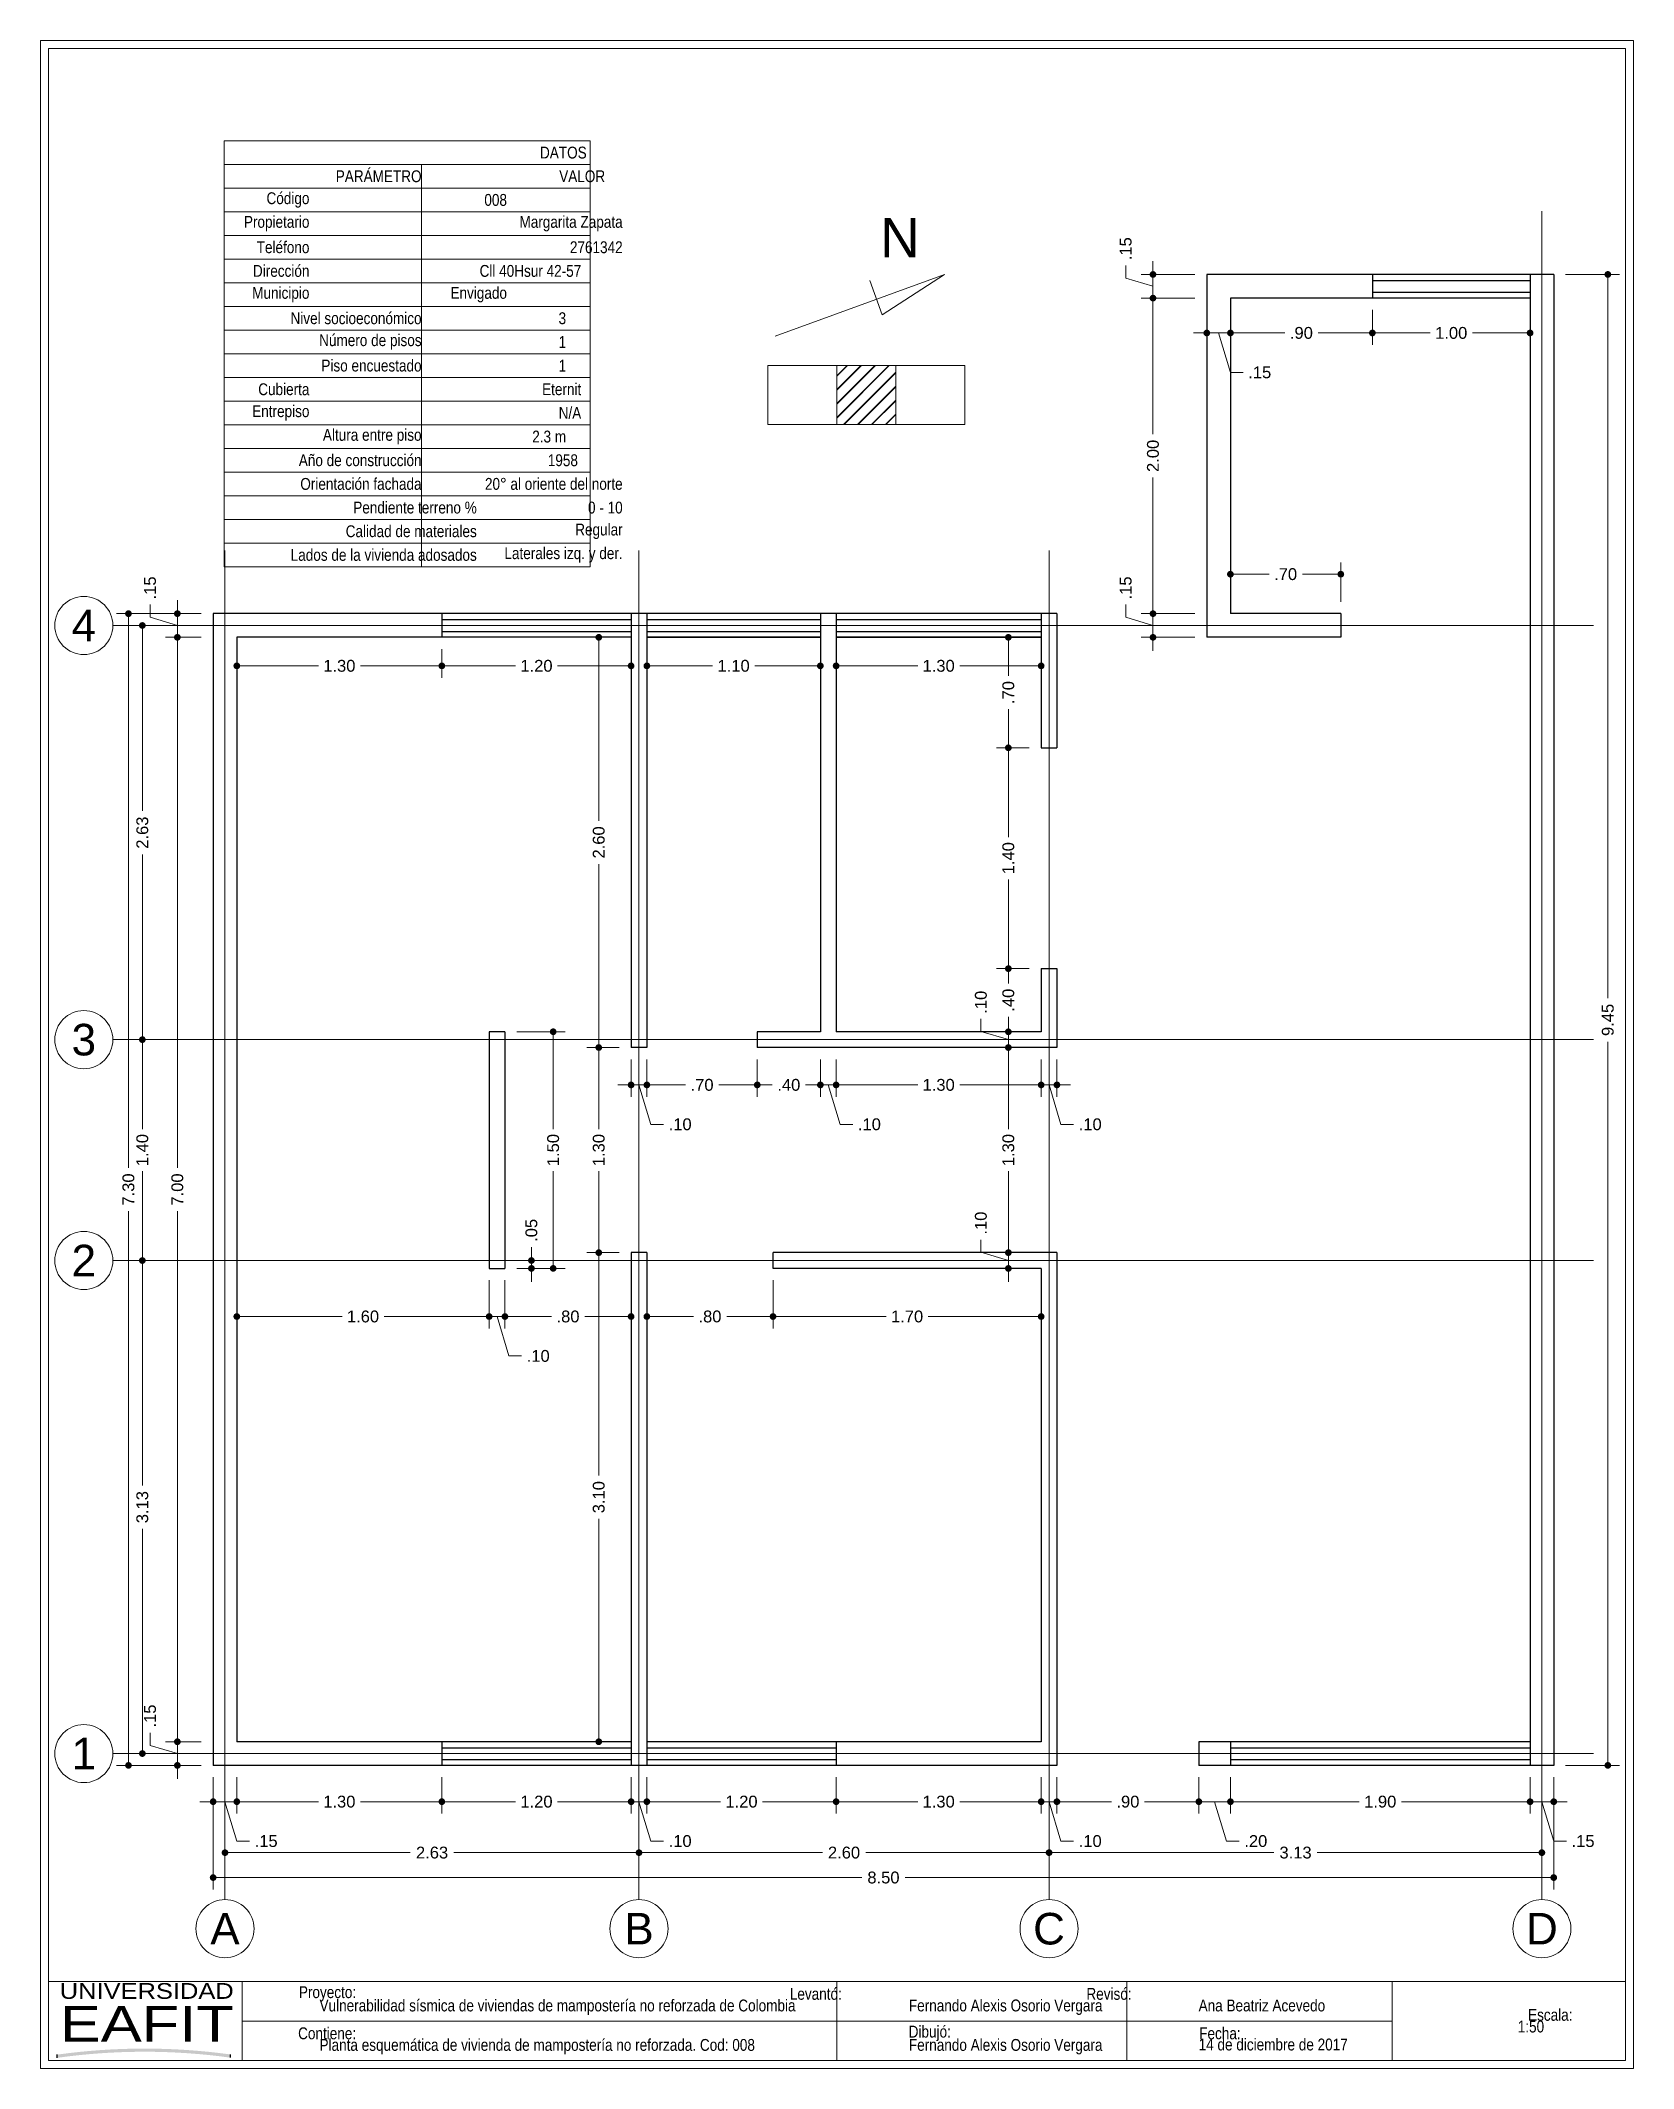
# Paper-space layout 'Layout1' of a CAD drawing. Header units: millimetres. Extents: x 0 to 0.202, y 0 to 0.257.
# The model-space entities are those that its viewports show. They can reach past a viewport. Long polylines and large blocks are cut down to what shows.
import ezdxf
from ezdxf.enums import TextEntityAlignment as Align

# ---------------------------------------------------------------- set-up
doc = ezdxf.new("R2010")
doc.units = ezdxf.units.MM
doc.header["$LTSCALE"] = 0.001
doc.linetypes.add('CENTER2', pattern=[28.575, 19.05, -3.175, 3.175, -3.175])
for name, color, linetype, lineweight in [('Cotas', 7, 'Continuous', 18), ('Ejes', 7, 'CENTER2', 5), ('Muros', 7, 'Continuous', 30), ('Ventanas', 250, 'Continuous', 25)]:
    doc.layers.add(name, color=color, linetype=linetype, lineweight=lineweight)
doc.layers.add('Eafit', color=7, linetype='Continuous', true_color=0x00006b)
doc.layers.add('Viewports', color=7, linetype='Continuous', lineweight=18, plot=False)
doc.styles.add('Eafit', font='ERASBD.TTF')
doc.styles.get("Standard").update_dxf_attribs({"font": 'arial.ttf'})
doc.styles.add('Texto', font='ARIALN.TTF')
doc.dimstyles.new('1-50', dxfattribs={"dimscale": 50, "dimtxt": 0.0015, "dimasz": 0.00085, "dimexe": 0.0015, "dimexo": 0.0015, "dimgap": 0.0008, "dimtad": 0, "dimzin": 4, "dimdsep": 46, "dimtxsty": 'Standard', "dimblk": 'DOT', "dimcen": 0.09, "dimclrd": 256, "dimclre": 256, "dimclrt": 256, "dimadec": 0, "dimazin": 0, "dimtfac": 1, "dimtmove": 0, "dimatfit": 2, "dimfxl": 0.0015, "dimtfill": 1, "dimtolj": 1, "dimtzin": 4, "dimlwd": -1, "dimlwe": -1, "dimarcsym": 0})
pattern_1 = [(0, (0, 0), (0, 6.985), [5.08, -1.905]), (90, (0, 0), (-6.985, 4e-16), [5.08, -1.905])]

psp = doc.layouts.get("Layout1")

# ---------------------------------------------------------------- texts
at = {"layer": 'Cotas'}
psp.add_text('N', height=0.005, dxfattribs=at).set_placement((0.10941, 0.23242), align=Align.MIDDLE_CENTER)
at = {"layer": 'Cotas', "style": 'Texto'}
for s, p in [('Vulnerabilidad sísmica de viviendas de mampostería no reforzada de Colombia', (0.03581, 0.00758)), ('Fernando Alexis Osorio Vergara', (0.11055, 0.00758)), ('Ana Beatriz Acevedo', (0.14729, 0.00758)), ('1:50', (0.18776, 0.00491)), ('Planta esquemática de vivienda de mampostería no reforzada. Cod: 008', (0.03581, 0.00258)), ('Fernando Alexis Osorio Vergara', (0.11055, 0.00258)), ('14 de diciembre de 2017', (0.14729, 0.00263))]:
    psp.add_text(s, height=0.0015, dxfattribs=at).set_placement(p)
at = {"layer": 'Cotas', "char_height": 0.0015, "attachment_point": 6, "style": 'Texto'}
for s, insert, width in [('DATOS', (0.06969, 0.2432), 0.0476342), ('PARÁMETRO', (0.04875, 0.2402), 0.0250473), ('VALOR', (0.07203, 0.2402), 0.0257008), ('Código', (0.03453, 0.2372), 0.010177), ('008', (0.05958, 0.2372), 0.0101769), ('Propietario', (0.03453, 0.2342), 0.010177), ('Margarita Zapata', (0.07425, 0.2342), 0.0248539), ('Teléfono', (0.03453, 0.2312), 0.010177), ('2761342', (0.07425, 0.2312), 0.0248539), ('Dirección', (0.03453, 0.2282), 0.010177), ('Cll 40Hsur 42-57', (0.069, 0.2282), 0.0196039), ('Municipio', (0.03453, 0.2252), 0.010177), ('Envigado', (0.05958, 0.2252), 0.0101769), ('Nivel socioeconómico', (0.04875, 0.2222), 0.0244012), ('3', (0.06708, 0.2222), 0.0176769), ('Número de pisos', (0.04875, 0.2192), 0.0244012), ('1', (0.06708, 0.2192), 0.0176769), ('Piso encuestado', (0.04875, 0.2162), 0.0244012), ('1', (0.06708, 0.2162), 0.0176769), ('Cubierta', (0.03453, 0.2132), 0.010177), ('Eternit', (0.069, 0.2132), 0.0196039), ('Entrepiso', (0.03453, 0.2102), 0.010177), ('N/A', (0.069, 0.2102), 0.0196039), ('Altura entre piso', (0.04875, 0.2072), 0.0244012), ('2.3 m', (0.06708, 0.2072), 0.0176769), ('Año de construcción', (0.04875, 0.2042), 0.0244012), ('1958', (0.06858, 0.2042), 0.0191769), ('Orientación fachada', (0.04875, 0.2012), 0.0244012), ('20° al oriente del norte', (0.07425, 0.2012), 0.0248539), ('Pendiente terreno %', (0.05575, 0.1982), 0.0313948), ('0 - 10', (0.07425, 0.1982), 0.0248539), ('Calidad de materiales', (0.05575, 0.1952), 0.0313948), ('Regular', (0.07425, 0.1952), 0.0248539), ('Lados de la vivienda adosados', (0.05575, 0.1922), 0.0313948), ('Laterales izq. y der.', (0.07425, 0.1922), 0.0248539), ('Proyecto:', (0.04045, 0.00979), 0.0138629), ('Escala:', (0.1947, 0.00713), 0.0138629), ('Contiene:', (0.04045, 0.00479), 0.0138629), ('Dibujó:', (0.11587, 0.00479), 0.0138629), ('Fecha:', (0.15262, 0.00479), 0.0138629)]:
    psp.add_mtext(s, dxfattribs=dict(at, insert=insert, width=width))
for s, insert in [('Levantó:', (0.10204, 0.00979)), ('Revisó:', (0.13879, 0.00979))]:
    psp.add_mtext(s, dxfattribs=dict(at, insert=insert))

msp = doc.modelspace()

# ---------------------------------------------------------------- texts
at = {"layer": 'Ejes'}
for s, p in [('4', (2563.332, 883.211)), ('3', (2563.332, 880.586)), ('2', (2563.332, 879.186)), ('1', (2563.332, 876.061)), ('A', (2564.227, 874.951)), ('B', (2566.852, 874.951)), ('C', (2569.452, 874.951)), ('D', (2572.577, 874.951))]:
    msp.add_text(s, height=0.2, dxfattribs=at).set_placement(p, align=Align.MIDDLE_CENTER)

# ---------------------------------------------------------------- blocks, each defined once
blk = doc.blocks.new('eafit')
at = {"layer": 'Eafit'}
h = blk.add_hatch(color=256, dxfattribs=at)
h.dxf.hatch_style = 1
h.paths.add_polyline_path([(0.00224, 0.0015), (0.00224, 0.00069, -0.069128), (0.04619, 0.00073), (0.04619, 0.00154, 0.06878)])
for p, q in [((0.00224, 0.00069), (0.00224, 0.0015)), ((0.04619, 0.00073), (0.04619, 0.00154))]:
    blk.add_line(p, q, dxfattribs=at)
at = {"layer": 'Eafit', "style": 'Eafit'}
for s, height, width, p, p2 in [('UNIVERSIDAD', 0.004, 1.005949, (0.00288, 0.01564), (0.047, 0.01564)), ('EAFIT', 0.009, 1.061888, (0.00289, 0.00482), (0.04701, 0.00482))]:
    blk.add_text(s, height=height, dxfattribs=dict(at, width=width)).set_placement(p, p2, align=Align.FIT)
blk = doc.blocks.new('_DOT')
at = {"color": 0, "linetype": 'ByBlock'}
blk.add_line((-0.5, 0), (-1, 0), dxfattribs=at)
at = {"color": 0, "linetype": 'ByBlock', "const_width": 0.5}
blk.add_lwpolyline([(-0.25, 0, 1), (0.25, 0, 1)], format="xyb", close=True, dxfattribs=at)
blk = doc.blocks.new('*D2')
at = {"layer": 'Cotas', "transparency": 16777216}
for p, q in [((2564.077, 883.286), (2563.54, 883.286)), ((2563.615, 883.243), (2563.615, 879.773)), ((2563.615, 876.028), (2563.615, 879.499)), ((2564.077, 875.986), (2563.54, 875.986))]:
    blk.add_line(p, q, dxfattribs=at)
at = {"layer": 'Defpoints', "color": 0, "transparency": 16777216}
for p in [(2564.152, 883.286), (2563.615, 875.986), (2564.152, 875.986)]:
    blk.add_point(p, dxfattribs=at)
at = {"layer": 'Cotas', "transparency": 16777216, "xscale": 0.0425, "yscale": 0.0425, "zscale": 0.0425}
for p, rotation in [((2563.615, 883.286), 90), ((2563.615, 875.986), 270)]:
    blk.add_blockref('_DOT', p, dxfattribs=dict(at, rotation=rotation))
at = {"layer": 'Cotas', "transparency": 16777216, "insert": (2563.615, 879.636), "char_height": 0.075, "attachment_point": 5, "rotation": 90, "bg_fill": 3, "box_fill_scale": 1.1, "bg_fill_color": 256, "bg_fill_true_color": 13158600, "bg_fill_transparency": 0}
blk.add_mtext('\\A1;7.30', dxfattribs=at)
blk = doc.blocks.new('*D3')
at = {"layer": 'Cotas', "transparency": 16777216}
for p, q in [((2570.377, 885.286), (2570.036, 885.286)), ((2570.111, 885.243), (2570.111, 884.423)), ((2570.111, 883.328), (2570.111, 884.148)), ((2570.377, 883.286), (2570.036, 883.286))]:
    blk.add_line(p, q, dxfattribs=at)
at = {"layer": 'Defpoints', "color": 0, "transparency": 16777216}
for p in [(2570.111, 885.286), (2570.452, 885.286), (2570.452, 883.286)]:
    blk.add_point(p, dxfattribs=at)
at = {"layer": 'Cotas', "transparency": 16777216, "xscale": 0.0425, "yscale": 0.0425, "zscale": 0.0425}
for p, rotation in [((2570.111, 885.286), 90), ((2570.111, 883.286), 270)]:
    blk.add_blockref('_DOT', p, dxfattribs=dict(at, rotation=rotation))
at = {"layer": 'Cotas', "transparency": 16777216, "insert": (2570.111, 884.286), "char_height": 0.075, "attachment_point": 5, "rotation": 90, "bg_fill": 3, "box_fill_scale": 1.1, "bg_fill_color": 256, "bg_fill_true_color": 13158600, "bg_fill_transparency": 0}
blk.add_mtext('\\A1;2.00', dxfattribs=at)
blk = doc.blocks.new('*D4')
at = {"layer": 'Cotas', "transparency": 16777216}
for p, q in [((2564.077, 879.186), (2563.628, 879.186)), ((2563.703, 879.143), (2563.703, 877.76)), ((2563.703, 876.103), (2563.703, 877.486)), ((2564.077, 876.061), (2563.628, 876.061))]:
    blk.add_line(p, q, dxfattribs=at)
at = {"layer": 'Defpoints', "color": 0, "transparency": 16777216}
for p in [(2563.703, 879.186), (2564.152, 879.186), (2564.152, 876.061)]:
    blk.add_point(p, dxfattribs=at)
at = {"layer": 'Cotas', "transparency": 16777216, "xscale": 0.0425, "yscale": 0.0425, "zscale": 0.0425}
for p, rotation in [((2563.703, 879.186), 90), ((2563.703, 876.061), 270)]:
    blk.add_blockref('_DOT', p, dxfattribs=dict(at, rotation=rotation))
at = {"layer": 'Cotas', "transparency": 16777216, "insert": (2563.703, 877.623), "char_height": 0.075, "attachment_point": 5, "rotation": 90, "bg_fill": 3, "box_fill_scale": 1.1, "bg_fill_color": 256, "bg_fill_true_color": 13158600, "bg_fill_transparency": 0}
blk.add_mtext('\\A1;3.13', dxfattribs=at)
blk = doc.blocks.new('*D5')
at = {"layer": 'Cotas', "transparency": 16777216}
for p, q in [((2564.077, 880.586), (2563.628, 880.586)), ((2563.703, 880.543), (2563.703, 880.019)), ((2563.703, 879.228), (2563.703, 879.752)), ((2564.077, 879.186), (2563.628, 879.186))]:
    blk.add_line(p, q, dxfattribs=at)
at = {"layer": 'Defpoints', "color": 0, "transparency": 16777216}
for p in [(2563.703, 880.586), (2564.152, 880.586), (2564.152, 879.186)]:
    blk.add_point(p, dxfattribs=at)
at = {"layer": 'Cotas', "transparency": 16777216, "xscale": 0.0425, "yscale": 0.0425, "zscale": 0.0425}
for p, rotation in [((2563.703, 880.586), 90), ((2563.703, 879.186), 270)]:
    blk.add_blockref('_DOT', p, dxfattribs=dict(at, rotation=rotation))
at = {"layer": 'Cotas', "transparency": 16777216, "insert": (2563.703, 879.886), "char_height": 0.075, "attachment_point": 5, "rotation": 90, "bg_fill": 3, "box_fill_scale": 1.1, "bg_fill_color": 256, "bg_fill_true_color": 13158600, "bg_fill_transparency": 0}
blk.add_mtext('\\A1;1.40', dxfattribs=at)
blk = doc.blocks.new('*D6')
at = {"layer": 'Cotas', "transparency": 16777216}
for p, q in [((2564.077, 883.211), (2563.628, 883.211)), ((2563.703, 883.168), (2563.703, 882.036)), ((2563.703, 880.628), (2563.703, 881.76)), ((2564.077, 880.586), (2563.628, 880.586))]:
    blk.add_line(p, q, dxfattribs=at)
at = {"layer": 'Defpoints', "color": 0, "transparency": 16777216}
for p in [(2563.703, 883.211), (2564.152, 883.211), (2564.152, 880.586)]:
    blk.add_point(p, dxfattribs=at)
at = {"layer": 'Cotas', "transparency": 16777216, "xscale": 0.0425, "yscale": 0.0425, "zscale": 0.0425}
for p, rotation in [((2563.703, 883.211), 90), ((2563.703, 880.586), 270)]:
    blk.add_blockref('_DOT', p, dxfattribs=dict(at, rotation=rotation))
at = {"layer": 'Cotas', "transparency": 16777216, "insert": (2563.703, 881.898), "char_height": 0.075, "attachment_point": 5, "rotation": 90, "bg_fill": 3, "box_fill_scale": 1.1, "bg_fill_color": 256, "bg_fill_true_color": 13158600, "bg_fill_transparency": 0}
blk.add_mtext('\\A1;2.63', dxfattribs=at)
blk = doc.blocks.new('*D7')
at = {"layer": 'Cotas', "transparency": 16777216}
for p, q in [((2564.077, 883.136), (2563.85, 883.136)), ((2563.925, 883.093), (2563.925, 879.773)), ((2563.925, 876.178), (2563.925, 879.499)), ((2564.077, 876.136), (2563.85, 876.136))]:
    blk.add_line(p, q, dxfattribs=at)
at = {"layer": 'Defpoints', "color": 0, "transparency": 16777216}
for p in [(2563.925, 883.136), (2564.152, 883.136), (2564.152, 876.136)]:
    blk.add_point(p, dxfattribs=at)
at = {"layer": 'Cotas', "transparency": 16777216, "xscale": 0.0425, "yscale": 0.0425, "zscale": 0.0425}
for p, rotation in [((2563.925, 883.136), 90), ((2563.925, 876.136), 270)]:
    blk.add_blockref('_DOT', p, dxfattribs=dict(at, rotation=rotation))
at = {"layer": 'Cotas', "transparency": 16777216, "insert": (2563.925, 879.636), "char_height": 0.075, "attachment_point": 5, "rotation": 90, "bg_fill": 3, "box_fill_scale": 1.1, "bg_fill_color": 256, "bg_fill_true_color": 13158600, "bg_fill_transparency": 0}
blk.add_mtext('\\A1;7.00', dxfattribs=at)
blk = doc.blocks.new('*D8')
at = {"layer": 'Cotas', "transparency": 16777216}
for p, q in [((2563.752, 883.263), (2563.752, 883.343)), ((2564.077, 883.286), (2563.85, 883.286)), ((2563.925, 883.328), (2563.925, 883.371)), ((2563.925, 883.136), (2563.925, 883.286)), ((2563.925, 883.136), (2563.925, 883.286)), ((2563.925, 883.211), (2563.752, 883.263)), ((2564.077, 883.136), (2563.85, 883.136)), ((2563.925, 883.093), (2563.925, 883.051))]:
    blk.add_line(p, q, dxfattribs=at)
at = {"layer": 'Defpoints', "color": 0, "transparency": 16777216}
for p in [(2563.925, 883.286), (2564.152, 883.286), (2564.152, 883.136)]:
    blk.add_point(p, dxfattribs=at)
at = {"layer": 'Cotas', "transparency": 16777216, "xscale": 0.0425, "yscale": 0.0425, "zscale": 0.0425}
for p, rotation in [((2563.925, 883.286), 270), ((2563.925, 883.136), 90)]:
    blk.add_blockref('_DOT', p, dxfattribs=dict(at, rotation=rotation))
at = {"layer": 'Cotas', "transparency": 16777216, "insert": (2563.752, 883.449), "char_height": 0.075, "attachment_point": 5, "rotation": 90, "bg_fill": 3, "box_fill_scale": 1.1, "bg_fill_color": 256, "bg_fill_true_color": 13158600, "bg_fill_transparency": 0}
blk.add_mtext('\\A1;.15', dxfattribs=at)
blk = doc.blocks.new('*D9')
at = {"layer": 'Cotas', "transparency": 16777216}
for p, q in [((2564.152, 875.911), (2564.152, 875.2)), ((2572.652, 875.911), (2572.652, 875.2)), ((2564.195, 875.275), (2568.265, 875.275)), ((2572.61, 875.275), (2568.54, 875.275))]:
    blk.add_line(p, q, dxfattribs=at)
at = {"layer": 'Defpoints', "color": 0, "transparency": 16777216}
for p in [(2564.152, 875.986), (2572.652, 875.986), (2572.652, 875.275)]:
    blk.add_point(p, dxfattribs=at)
at = {"layer": 'Cotas', "transparency": 16777216, "xscale": 0.0425, "yscale": 0.0425, "zscale": 0.0425, "rotation": 180}
blk.add_blockref('_DOT', (2564.152, 875.275), dxfattribs=at)
at = {"layer": 'Cotas', "transparency": 16777216, "xscale": 0.0425, "yscale": 0.0425, "zscale": 0.0425}
blk.add_blockref('_DOT', (2572.652, 875.275), dxfattribs=at)
at = {"layer": 'Cotas', "transparency": 16777216, "insert": (2568.402, 875.275), "char_height": 0.075, "attachment_point": 5, "bg_fill": 3, "box_fill_scale": 1.1, "bg_fill_color": 256, "bg_fill_true_color": 13158600, "bg_fill_transparency": 0}
blk.add_mtext('\\A1;8.50', dxfattribs=at)
blk = doc.blocks.new('*D10')
at = {"layer": 'Cotas', "transparency": 16777216}
for p, q in [((2564.227, 875.911), (2564.227, 875.358)), ((2566.852, 875.911), (2566.852, 875.358)), ((2564.27, 875.433), (2565.402, 875.433)), ((2566.81, 875.433), (2565.678, 875.433))]:
    blk.add_line(p, q, dxfattribs=at)
at = {"layer": 'Defpoints', "color": 0, "transparency": 16777216}
for p in [(2564.227, 875.986), (2566.852, 875.986), (2566.852, 875.433)]:
    blk.add_point(p, dxfattribs=at)
at = {"layer": 'Cotas', "transparency": 16777216, "xscale": 0.0425, "yscale": 0.0425, "zscale": 0.0425, "rotation": 180}
blk.add_blockref('_DOT', (2564.227, 875.433), dxfattribs=at)
at = {"layer": 'Cotas', "transparency": 16777216, "xscale": 0.0425, "yscale": 0.0425, "zscale": 0.0425}
blk.add_blockref('_DOT', (2566.852, 875.433), dxfattribs=at)
at = {"layer": 'Cotas', "transparency": 16777216, "insert": (2565.54, 875.433), "char_height": 0.075, "attachment_point": 5, "bg_fill": 3, "box_fill_scale": 1.1, "bg_fill_color": 256, "bg_fill_true_color": 13158600, "bg_fill_transparency": 0}
blk.add_mtext('\\A1;2.63', dxfattribs=at)
blk = doc.blocks.new('*D11')
at = {"layer": 'Cotas', "transparency": 16777216}
for p, q in [((2566.852, 875.911), (2566.852, 875.358)), ((2569.452, 875.911), (2569.452, 875.358)), ((2566.895, 875.433), (2568.015, 875.433)), ((2569.41, 875.433), (2568.29, 875.433))]:
    blk.add_line(p, q, dxfattribs=at)
at = {"layer": 'Defpoints', "color": 0, "transparency": 16777216}
for p in [(2566.852, 875.986), (2569.452, 875.986), (2569.452, 875.433)]:
    blk.add_point(p, dxfattribs=at)
at = {"layer": 'Cotas', "transparency": 16777216, "xscale": 0.0425, "yscale": 0.0425, "zscale": 0.0425, "rotation": 180}
blk.add_blockref('_DOT', (2566.852, 875.433), dxfattribs=at)
at = {"layer": 'Cotas', "transparency": 16777216, "xscale": 0.0425, "yscale": 0.0425, "zscale": 0.0425}
blk.add_blockref('_DOT', (2569.452, 875.433), dxfattribs=at)
at = {"layer": 'Cotas', "transparency": 16777216, "insert": (2568.152, 875.433), "char_height": 0.075, "attachment_point": 5, "bg_fill": 3, "box_fill_scale": 1.1, "bg_fill_color": 256, "bg_fill_true_color": 13158600, "bg_fill_transparency": 0}
blk.add_mtext('\\A1;2.60', dxfattribs=at)
blk = doc.blocks.new('*D12')
at = {"layer": 'Cotas', "transparency": 16777216}
for p, q in [((2569.452, 875.911), (2569.452, 875.358)), ((2572.577, 875.911), (2572.577, 875.358)), ((2569.495, 875.433), (2570.878, 875.433)), ((2572.535, 875.433), (2571.152, 875.433))]:
    blk.add_line(p, q, dxfattribs=at)
at = {"layer": 'Defpoints', "color": 0, "transparency": 16777216}
for p in [(2569.452, 875.986), (2572.577, 875.986), (2572.577, 875.433)]:
    blk.add_point(p, dxfattribs=at)
at = {"layer": 'Cotas', "transparency": 16777216, "xscale": 0.0425, "yscale": 0.0425, "zscale": 0.0425, "rotation": 180}
blk.add_blockref('_DOT', (2569.452, 875.433), dxfattribs=at)
at = {"layer": 'Cotas', "transparency": 16777216, "xscale": 0.0425, "yscale": 0.0425, "zscale": 0.0425}
blk.add_blockref('_DOT', (2572.577, 875.433), dxfattribs=at)
at = {"layer": 'Cotas', "transparency": 16777216, "insert": (2571.015, 875.433), "char_height": 0.075, "attachment_point": 5, "bg_fill": 3, "box_fill_scale": 1.1, "bg_fill_color": 256, "bg_fill_true_color": 13158600, "bg_fill_transparency": 0}
blk.add_mtext('\\A1;3.13', dxfattribs=at)
blk = doc.blocks.new('*D13')
at = {"layer": 'Cotas', "transparency": 16777216}
for p, q in [((2564.302, 875.911), (2564.302, 875.681)), ((2565.602, 875.911), (2565.602, 875.681)), ((2564.345, 875.756), (2564.819, 875.756)), ((2565.56, 875.756), (2565.086, 875.756))]:
    blk.add_line(p, q, dxfattribs=at)
at = {"layer": 'Defpoints', "color": 0, "transparency": 16777216}
for p in [(2564.302, 875.986), (2565.602, 875.986), (2565.602, 875.756)]:
    blk.add_point(p, dxfattribs=at)
at = {"layer": 'Cotas', "transparency": 16777216, "xscale": 0.0425, "yscale": 0.0425, "zscale": 0.0425, "rotation": 180}
blk.add_blockref('_DOT', (2564.302, 875.756), dxfattribs=at)
at = {"layer": 'Cotas', "transparency": 16777216, "xscale": 0.0425, "yscale": 0.0425, "zscale": 0.0425}
blk.add_blockref('_DOT', (2565.602, 875.756), dxfattribs=at)
at = {"layer": 'Cotas', "transparency": 16777216, "insert": (2564.952, 875.756), "char_height": 0.075, "attachment_point": 5, "bg_fill": 3, "box_fill_scale": 1.1, "bg_fill_color": 256, "bg_fill_true_color": 13158600, "bg_fill_transparency": 0}
blk.add_mtext('\\A1;1.30', dxfattribs=at)
blk = doc.blocks.new('*D14')
at = {"layer": 'Cotas', "transparency": 16777216}
for p, q in [((2565.602, 875.911), (2565.602, 875.681)), ((2566.802, 875.911), (2566.802, 875.681)), ((2565.645, 875.756), (2566.069, 875.756)), ((2566.76, 875.756), (2566.336, 875.756))]:
    blk.add_line(p, q, dxfattribs=at)
at = {"layer": 'Defpoints', "color": 0, "transparency": 16777216}
for p in [(2565.602, 875.986), (2566.802, 875.986), (2566.802, 875.756)]:
    blk.add_point(p, dxfattribs=at)
at = {"layer": 'Cotas', "transparency": 16777216, "xscale": 0.0425, "yscale": 0.0425, "zscale": 0.0425, "rotation": 180}
blk.add_blockref('_DOT', (2565.602, 875.756), dxfattribs=at)
at = {"layer": 'Cotas', "transparency": 16777216, "xscale": 0.0425, "yscale": 0.0425, "zscale": 0.0425}
blk.add_blockref('_DOT', (2566.802, 875.756), dxfattribs=at)
at = {"layer": 'Cotas', "transparency": 16777216, "insert": (2566.202, 875.756), "char_height": 0.075, "attachment_point": 5, "bg_fill": 3, "box_fill_scale": 1.1, "bg_fill_color": 256, "bg_fill_true_color": 13158600, "bg_fill_transparency": 0}
blk.add_mtext('\\A1;1.20', dxfattribs=at)
blk = doc.blocks.new('*D15')
at = {"layer": 'Cotas', "transparency": 16777216}
for p, q in [((2566.802, 875.911), (2566.802, 875.681)), ((2566.902, 875.911), (2566.902, 875.681)), ((2566.76, 875.756), (2566.717, 875.756)), ((2566.802, 875.756), (2566.902, 875.756)), ((2566.802, 875.756), (2566.902, 875.756)), ((2566.852, 875.756), (2566.927, 875.506)), ((2566.945, 875.756), (2566.987, 875.756)), ((2566.927, 875.506), (2567.007, 875.506))]:
    blk.add_line(p, q, dxfattribs=at)
at = {"layer": 'Defpoints', "color": 0, "transparency": 16777216}
for p in [(2566.802, 875.986), (2566.902, 875.986), (2566.902, 875.756)]:
    blk.add_point(p, dxfattribs=at)
at = {"layer": 'Cotas', "transparency": 16777216, "xscale": 0.0425, "yscale": 0.0425, "zscale": 0.0425}
blk.add_blockref('_DOT', (2566.802, 875.756), dxfattribs=at)
at = {"layer": 'Cotas', "transparency": 16777216, "xscale": 0.0425, "yscale": 0.0425, "zscale": 0.0425, "rotation": 180}
blk.add_blockref('_DOT', (2566.902, 875.756), dxfattribs=at)
at = {"layer": 'Cotas', "transparency": 16777216, "insert": (2567.113, 875.506), "char_height": 0.075, "attachment_point": 5, "bg_fill": 3, "box_fill_scale": 1.1, "bg_fill_color": 256, "bg_fill_true_color": 13158600, "bg_fill_transparency": 0}
blk.add_mtext('\\A1;.10', dxfattribs=at)
blk = doc.blocks.new('*D16')
at = {"layer": 'Cotas', "transparency": 16777216}
for p, q in [((2566.902, 875.911), (2566.902, 875.681)), ((2568.102, 875.911), (2568.102, 875.681)), ((2566.945, 875.756), (2567.369, 875.756)), ((2568.06, 875.756), (2567.636, 875.756))]:
    blk.add_line(p, q, dxfattribs=at)
at = {"layer": 'Defpoints', "color": 0, "transparency": 16777216}
for p in [(2566.902, 875.986), (2568.102, 875.986), (2568.102, 875.756)]:
    blk.add_point(p, dxfattribs=at)
at = {"layer": 'Cotas', "transparency": 16777216, "xscale": 0.0425, "yscale": 0.0425, "zscale": 0.0425, "rotation": 180}
blk.add_blockref('_DOT', (2566.902, 875.756), dxfattribs=at)
at = {"layer": 'Cotas', "transparency": 16777216, "xscale": 0.0425, "yscale": 0.0425, "zscale": 0.0425}
blk.add_blockref('_DOT', (2568.102, 875.756), dxfattribs=at)
at = {"layer": 'Cotas', "transparency": 16777216, "insert": (2567.502, 875.756), "char_height": 0.075, "attachment_point": 5, "bg_fill": 3, "box_fill_scale": 1.1, "bg_fill_color": 256, "bg_fill_true_color": 13158600, "bg_fill_transparency": 0}
blk.add_mtext('\\A1;1.20', dxfattribs=at)
blk = doc.blocks.new('*D17')
at = {"layer": 'Cotas', "transparency": 16777216}
for p, q in [((2568.102, 875.911), (2568.102, 875.681)), ((2569.402, 875.911), (2569.402, 875.681)), ((2568.145, 875.756), (2568.619, 875.756)), ((2569.36, 875.756), (2568.886, 875.756))]:
    blk.add_line(p, q, dxfattribs=at)
at = {"layer": 'Defpoints', "color": 0, "transparency": 16777216}
for p in [(2568.102, 875.986), (2569.402, 875.986), (2569.402, 875.756)]:
    blk.add_point(p, dxfattribs=at)
at = {"layer": 'Cotas', "transparency": 16777216, "xscale": 0.0425, "yscale": 0.0425, "zscale": 0.0425, "rotation": 180}
blk.add_blockref('_DOT', (2568.102, 875.756), dxfattribs=at)
at = {"layer": 'Cotas', "transparency": 16777216, "xscale": 0.0425, "yscale": 0.0425, "zscale": 0.0425}
blk.add_blockref('_DOT', (2569.402, 875.756), dxfattribs=at)
at = {"layer": 'Cotas', "transparency": 16777216, "insert": (2568.752, 875.756), "char_height": 0.075, "attachment_point": 5, "bg_fill": 3, "box_fill_scale": 1.1, "bg_fill_color": 256, "bg_fill_true_color": 13158600, "bg_fill_transparency": 0}
blk.add_mtext('\\A1;1.30', dxfattribs=at)
blk = doc.blocks.new('*D18')
at = {"layer": 'Cotas', "transparency": 16777216}
for p, q in [((2569.402, 875.911), (2569.402, 875.681)), ((2569.502, 875.911), (2569.502, 875.681)), ((2569.36, 875.756), (2569.317, 875.756)), ((2569.402, 875.756), (2569.502, 875.756)), ((2569.402, 875.756), (2569.502, 875.756)), ((2569.452, 875.756), (2569.527, 875.506)), ((2569.545, 875.756), (2569.587, 875.756)), ((2569.527, 875.506), (2569.607, 875.506))]:
    blk.add_line(p, q, dxfattribs=at)
at = {"layer": 'Defpoints', "color": 0, "transparency": 16777216}
for p in [(2569.402, 875.986), (2569.502, 875.986), (2569.502, 875.756)]:
    blk.add_point(p, dxfattribs=at)
at = {"layer": 'Cotas', "transparency": 16777216, "xscale": 0.0425, "yscale": 0.0425, "zscale": 0.0425}
blk.add_blockref('_DOT', (2569.402, 875.756), dxfattribs=at)
at = {"layer": 'Cotas', "transparency": 16777216, "xscale": 0.0425, "yscale": 0.0425, "zscale": 0.0425, "rotation": 180}
blk.add_blockref('_DOT', (2569.502, 875.756), dxfattribs=at)
at = {"layer": 'Cotas', "transparency": 16777216, "insert": (2569.713, 875.506), "char_height": 0.075, "attachment_point": 5, "bg_fill": 3, "box_fill_scale": 1.1, "bg_fill_color": 256, "bg_fill_true_color": 13158600, "bg_fill_transparency": 0}
blk.add_mtext('\\A1;.10', dxfattribs=at)
blk = doc.blocks.new('*D19')
at = {"layer": 'Cotas', "transparency": 16777216}
for p, q in [((2564.152, 875.911), (2564.152, 875.681)), ((2564.302, 875.911), (2564.302, 875.681)), ((2564.11, 875.756), (2564.067, 875.756)), ((2564.302, 875.756), (2564.152, 875.756)), ((2564.302, 875.756), (2564.152, 875.756)), ((2564.227, 875.756), (2564.302, 875.506)), ((2564.345, 875.756), (2564.387, 875.756)), ((2564.302, 875.506), (2564.382, 875.506))]:
    blk.add_line(p, q, dxfattribs=at)
at = {"layer": 'Defpoints', "color": 0, "transparency": 16777216}
for p in [(2564.152, 875.986), (2564.302, 875.986), (2564.152, 875.756)]:
    blk.add_point(p, dxfattribs=at)
at = {"layer": 'Cotas', "transparency": 16777216, "xscale": 0.0425, "yscale": 0.0425, "zscale": 0.0425}
blk.add_blockref('_DOT', (2564.152, 875.756), dxfattribs=at)
at = {"layer": 'Cotas', "transparency": 16777216, "xscale": 0.0425, "yscale": 0.0425, "zscale": 0.0425, "rotation": 180}
blk.add_blockref('_DOT', (2564.302, 875.756), dxfattribs=at)
at = {"layer": 'Cotas', "transparency": 16777216, "insert": (2564.488, 875.506), "char_height": 0.075, "attachment_point": 5, "bg_fill": 3, "box_fill_scale": 1.1, "bg_fill_color": 256, "bg_fill_true_color": 13158600, "bg_fill_transparency": 0}
blk.add_mtext('\\A1;.15', dxfattribs=at)
blk = doc.blocks.new('*D20')
at = {"layer": 'Cotas', "transparency": 16777216}
for p, q in [((2569.502, 875.911), (2569.502, 875.681)), ((2570.402, 875.911), (2570.402, 875.681)), ((2569.545, 875.756), (2569.847, 875.756)), ((2570.36, 875.756), (2570.058, 875.756))]:
    blk.add_line(p, q, dxfattribs=at)
at = {"layer": 'Defpoints', "color": 0, "transparency": 16777216}
for p in [(2569.502, 875.986), (2570.402, 875.986), (2570.402, 875.756)]:
    blk.add_point(p, dxfattribs=at)
at = {"layer": 'Cotas', "transparency": 16777216, "xscale": 0.0425, "yscale": 0.0425, "zscale": 0.0425, "rotation": 180}
blk.add_blockref('_DOT', (2569.502, 875.756), dxfattribs=at)
at = {"layer": 'Cotas', "transparency": 16777216, "xscale": 0.0425, "yscale": 0.0425, "zscale": 0.0425}
blk.add_blockref('_DOT', (2570.402, 875.756), dxfattribs=at)
at = {"layer": 'Cotas', "transparency": 16777216, "insert": (2569.952, 875.756), "char_height": 0.075, "attachment_point": 5, "bg_fill": 3, "box_fill_scale": 1.1, "bg_fill_color": 256, "bg_fill_true_color": 13158600, "bg_fill_transparency": 0}
blk.add_mtext('\\A1;.90', dxfattribs=at)
blk = doc.blocks.new('*D21')
at = {"layer": 'Cotas', "transparency": 16777216}
for p, q in [((2572.502, 875.911), (2572.502, 875.681)), ((2572.652, 875.911), (2572.652, 875.681)), ((2572.46, 875.756), (2572.417, 875.756)), ((2572.502, 875.756), (2572.652, 875.756)), ((2572.502, 875.756), (2572.652, 875.756)), ((2572.577, 875.756), (2572.652, 875.506)), ((2572.695, 875.756), (2572.737, 875.756)), ((2572.652, 875.506), (2572.732, 875.506))]:
    blk.add_line(p, q, dxfattribs=at)
at = {"layer": 'Defpoints', "color": 0, "transparency": 16777216}
for p in [(2572.502, 875.986), (2572.652, 875.986), (2572.652, 875.756)]:
    blk.add_point(p, dxfattribs=at)
at = {"layer": 'Cotas', "transparency": 16777216, "xscale": 0.0425, "yscale": 0.0425, "zscale": 0.0425}
blk.add_blockref('_DOT', (2572.502, 875.756), dxfattribs=at)
at = {"layer": 'Cotas', "transparency": 16777216, "xscale": 0.0425, "yscale": 0.0425, "zscale": 0.0425, "rotation": 180}
blk.add_blockref('_DOT', (2572.652, 875.756), dxfattribs=at)
at = {"layer": 'Cotas', "transparency": 16777216, "insert": (2572.838, 875.506), "char_height": 0.075, "attachment_point": 5, "bg_fill": 3, "box_fill_scale": 1.1, "bg_fill_color": 256, "bg_fill_true_color": 13158600, "bg_fill_transparency": 0}
blk.add_mtext('\\A1;.15', dxfattribs=at)
blk = doc.blocks.new('*D22')
at = {"layer": 'Cotas', "transparency": 16777216}
for p, q in [((2565.902, 879.061), (2565.902, 878.756)), ((2564.302, 878.912), (2564.302, 878.756)), ((2564.345, 878.831), (2564.969, 878.831)), ((2565.86, 878.831), (2565.236, 878.831))]:
    blk.add_line(p, q, dxfattribs=at)
at = {"layer": 'Defpoints', "color": 0, "transparency": 16777216}
for p in [(2565.902, 879.136), (2564.302, 878.987), (2565.902, 878.831)]:
    blk.add_point(p, dxfattribs=at)
at = {"layer": 'Cotas', "transparency": 16777216, "xscale": 0.0425, "yscale": 0.0425, "zscale": 0.0425, "rotation": 180}
blk.add_blockref('_DOT', (2564.302, 878.831), dxfattribs=at)
at = {"layer": 'Cotas', "transparency": 16777216, "xscale": 0.0425, "yscale": 0.0425, "zscale": 0.0425}
blk.add_blockref('_DOT', (2565.902, 878.831), dxfattribs=at)
at = {"layer": 'Cotas', "transparency": 16777216, "insert": (2565.102, 878.831), "char_height": 0.075, "attachment_point": 5, "bg_fill": 3, "box_fill_scale": 1.1, "bg_fill_color": 256, "bg_fill_true_color": 13158600, "bg_fill_transparency": 0}
blk.add_mtext('\\A1;1.60', dxfattribs=at)
blk = doc.blocks.new('*D23')
at = {"layer": 'Cotas', "transparency": 16777216}
for p, q in [((2565.902, 879.061), (2565.902, 878.756)), ((2566.002, 879.061), (2566.002, 878.756)), ((2565.86, 878.831), (2565.817, 878.831)), ((2565.902, 878.831), (2566.002, 878.831)), ((2565.902, 878.831), (2566.002, 878.831)), ((2565.952, 878.831), (2566.027, 878.581)), ((2566.045, 878.831), (2566.087, 878.831)), ((2566.027, 878.581), (2566.107, 878.581))]:
    blk.add_line(p, q, dxfattribs=at)
at = {"layer": 'Defpoints', "color": 0, "transparency": 16777216}
for p in [(2565.902, 879.136), (2566.002, 879.136), (2566.002, 878.831)]:
    blk.add_point(p, dxfattribs=at)
at = {"layer": 'Cotas', "transparency": 16777216, "xscale": 0.0425, "yscale": 0.0425, "zscale": 0.0425}
blk.add_blockref('_DOT', (2565.902, 878.831), dxfattribs=at)
at = {"layer": 'Cotas', "transparency": 16777216, "xscale": 0.0425, "yscale": 0.0425, "zscale": 0.0425, "rotation": 180}
blk.add_blockref('_DOT', (2566.002, 878.831), dxfattribs=at)
at = {"layer": 'Cotas', "transparency": 16777216, "insert": (2566.213, 878.581), "char_height": 0.075, "attachment_point": 5, "bg_fill": 3, "box_fill_scale": 1.1, "bg_fill_color": 256, "bg_fill_true_color": 13158600, "bg_fill_transparency": 0}
blk.add_mtext('\\A1;.10', dxfattribs=at)
blk = doc.blocks.new('*D24')
at = {"layer": 'Cotas', "transparency": 16777216}
for p, q in [((2566.002, 879.061), (2566.002, 878.756)), ((2566.045, 878.831), (2566.297, 878.831)), ((2566.76, 878.831), (2566.508, 878.831)), ((2566.802, 878.853), (2566.802, 878.756))]:
    blk.add_line(p, q, dxfattribs=at)
at = {"layer": 'Defpoints', "color": 0, "transparency": 16777216}
for p in [(2566.002, 879.136), (2566.802, 878.928), (2566.802, 878.831)]:
    blk.add_point(p, dxfattribs=at)
at = {"layer": 'Cotas', "transparency": 16777216, "xscale": 0.0425, "yscale": 0.0425, "zscale": 0.0425, "rotation": 180}
blk.add_blockref('_DOT', (2566.002, 878.831), dxfattribs=at)
at = {"layer": 'Cotas', "transparency": 16777216, "xscale": 0.0425, "yscale": 0.0425, "zscale": 0.0425}
blk.add_blockref('_DOT', (2566.802, 878.831), dxfattribs=at)
at = {"layer": 'Cotas', "transparency": 16777216, "insert": (2566.402, 878.831), "char_height": 0.075, "attachment_point": 5, "bg_fill": 3, "box_fill_scale": 1.1, "bg_fill_color": 256, "bg_fill_true_color": 13158600, "bg_fill_transparency": 0}
blk.add_mtext('\\A1;.80', dxfattribs=at)
blk = doc.blocks.new('*D25')
at = {"layer": 'Cotas', "transparency": 16777216}
for p, q in [((2567.702, 879.061), (2567.702, 878.756)), ((2566.902, 878.857), (2566.902, 878.756)), ((2566.945, 878.831), (2567.197, 878.831)), ((2567.66, 878.831), (2567.408, 878.831))]:
    blk.add_line(p, q, dxfattribs=at)
at = {"layer": 'Defpoints', "color": 0, "transparency": 16777216}
for p in [(2567.702, 879.136), (2566.902, 878.932), (2567.702, 878.831)]:
    blk.add_point(p, dxfattribs=at)
at = {"layer": 'Cotas', "transparency": 16777216, "xscale": 0.0425, "yscale": 0.0425, "zscale": 0.0425, "rotation": 180}
blk.add_blockref('_DOT', (2566.902, 878.831), dxfattribs=at)
at = {"layer": 'Cotas', "transparency": 16777216, "xscale": 0.0425, "yscale": 0.0425, "zscale": 0.0425}
blk.add_blockref('_DOT', (2567.702, 878.831), dxfattribs=at)
at = {"layer": 'Cotas', "transparency": 16777216, "insert": (2567.302, 878.831), "char_height": 0.075, "attachment_point": 5, "bg_fill": 3, "box_fill_scale": 1.1, "bg_fill_color": 256, "bg_fill_true_color": 13158600, "bg_fill_transparency": 0}
blk.add_mtext('\\A1;.80', dxfattribs=at)
blk = doc.blocks.new('*D26')
at = {"layer": 'Cotas', "transparency": 16777216}
for p, q in [((2567.702, 879.061), (2567.702, 878.756)), ((2569.402, 879.061), (2569.402, 878.756)), ((2567.745, 878.831), (2568.419, 878.831)), ((2569.36, 878.831), (2568.686, 878.831))]:
    blk.add_line(p, q, dxfattribs=at)
at = {"layer": 'Defpoints', "color": 0, "transparency": 16777216}
for p in [(2567.702, 879.136), (2569.402, 879.136), (2569.402, 878.831)]:
    blk.add_point(p, dxfattribs=at)
at = {"layer": 'Cotas', "transparency": 16777216, "xscale": 0.0425, "yscale": 0.0425, "zscale": 0.0425, "rotation": 180}
blk.add_blockref('_DOT', (2567.702, 878.831), dxfattribs=at)
at = {"layer": 'Cotas', "transparency": 16777216, "xscale": 0.0425, "yscale": 0.0425, "zscale": 0.0425}
blk.add_blockref('_DOT', (2569.402, 878.831), dxfattribs=at)
at = {"layer": 'Cotas', "transparency": 16777216, "insert": (2568.552, 878.831), "char_height": 0.075, "attachment_point": 5, "bg_fill": 3, "box_fill_scale": 1.1, "bg_fill_color": 256, "bg_fill_true_color": 13158600, "bg_fill_transparency": 0}
blk.add_mtext('\\A1;1.70', dxfattribs=at)
blk = doc.blocks.new('*D27')
at = {"layer": 'Cotas', "transparency": 16777216}
for p, q in [((2569.327, 883.136), (2569.119, 883.136)), ((2569.194, 883.093), (2569.194, 882.891)), ((2569.194, 882.478), (2569.194, 882.68)), ((2569.327, 882.436), (2569.119, 882.436))]:
    blk.add_line(p, q, dxfattribs=at)
at = {"layer": 'Defpoints', "color": 0, "transparency": 16777216}
for p in [(2569.402, 883.136), (2569.194, 882.436), (2569.402, 882.436)]:
    blk.add_point(p, dxfattribs=at)
at = {"layer": 'Cotas', "transparency": 16777216, "xscale": 0.0425, "yscale": 0.0425, "zscale": 0.0425}
for p, rotation in [((2569.194, 883.136), 90), ((2569.194, 882.436), 270)]:
    blk.add_blockref('_DOT', p, dxfattribs=dict(at, rotation=rotation))
at = {"layer": 'Cotas', "transparency": 16777216, "insert": (2569.194, 882.786), "char_height": 0.075, "attachment_point": 5, "rotation": 90, "bg_fill": 3, "box_fill_scale": 1.1, "bg_fill_color": 256, "bg_fill_true_color": 13158600, "bg_fill_transparency": 0}
blk.add_mtext('\\A1;.70', dxfattribs=at)
blk = doc.blocks.new('*D28')
at = {"layer": 'Cotas', "transparency": 16777216}
for p, q in [((2569.327, 882.436), (2569.119, 882.436)), ((2569.194, 882.393), (2569.194, 881.869)), ((2569.194, 881.078), (2569.194, 881.602)), ((2569.327, 881.036), (2569.119, 881.036))]:
    blk.add_line(p, q, dxfattribs=at)
at = {"layer": 'Defpoints', "color": 0, "transparency": 16777216}
for p in [(2569.402, 882.436), (2569.194, 881.036), (2569.402, 881.036)]:
    blk.add_point(p, dxfattribs=at)
at = {"layer": 'Cotas', "transparency": 16777216, "xscale": 0.0425, "yscale": 0.0425, "zscale": 0.0425}
for p, rotation in [((2569.194, 882.436), 90), ((2569.194, 881.036), 270)]:
    blk.add_blockref('_DOT', p, dxfattribs=dict(at, rotation=rotation))
at = {"layer": 'Cotas', "transparency": 16777216, "insert": (2569.194, 881.736), "char_height": 0.075, "attachment_point": 5, "rotation": 90, "bg_fill": 3, "box_fill_scale": 1.1, "bg_fill_color": 256, "bg_fill_true_color": 13158600, "bg_fill_transparency": 0}
blk.add_mtext('\\A1;1.40', dxfattribs=at)
blk = doc.blocks.new('*D29')
at = {"layer": 'Cotas', "transparency": 16777216}
for p, q in [((2569.327, 881.036), (2569.119, 881.036)), ((2569.194, 880.993), (2569.194, 880.941)), ((2569.194, 880.678), (2569.194, 880.73)), ((2569.327, 880.636), (2569.119, 880.636))]:
    blk.add_line(p, q, dxfattribs=at)
at = {"layer": 'Defpoints', "color": 0, "transparency": 16777216}
for p in [(2569.402, 881.036), (2569.194, 880.636), (2569.402, 880.636)]:
    blk.add_point(p, dxfattribs=at)
at = {"layer": 'Cotas', "transparency": 16777216, "xscale": 0.0425, "yscale": 0.0425, "zscale": 0.0425}
for p, rotation in [((2569.194, 881.036), 90), ((2569.194, 880.636), 270)]:
    blk.add_blockref('_DOT', p, dxfattribs=dict(at, rotation=rotation))
at = {"layer": 'Cotas', "transparency": 16777216, "insert": (2569.194, 880.836), "char_height": 0.075, "attachment_point": 5, "rotation": 90, "bg_fill": 3, "box_fill_scale": 1.1, "bg_fill_color": 256, "bg_fill_true_color": 13158600, "bg_fill_transparency": 0}
blk.add_mtext('\\A1;.40', dxfattribs=at)
blk = doc.blocks.new('*D30')
at = {"layer": 'Cotas', "transparency": 16777216}
for p, q in [((2569.02, 880.638), (2569.02, 880.718)), ((2569.194, 880.678), (2569.194, 880.721)), ((2569.194, 880.586), (2569.02, 880.638)), ((2569.327, 880.636), (2569.119, 880.636)), ((2569.194, 880.636), (2569.194, 880.536)), ((2569.194, 880.636), (2569.194, 880.536)), ((2569.323, 880.536), (2569.119, 880.536)), ((2569.194, 880.493), (2569.194, 880.451))]:
    blk.add_line(p, q, dxfattribs=at)
at = {"layer": 'Defpoints', "color": 0, "transparency": 16777216}
for p in [(2569.402, 880.636), (2569.194, 880.536), (2569.398, 880.536)]:
    blk.add_point(p, dxfattribs=at)
at = {"layer": 'Cotas', "transparency": 16777216, "xscale": 0.0425, "yscale": 0.0425, "zscale": 0.0425}
for p, rotation in [((2569.194, 880.636), 270), ((2569.194, 880.536), 90)]:
    blk.add_blockref('_DOT', p, dxfattribs=dict(at, rotation=rotation))
at = {"layer": 'Cotas', "transparency": 16777216, "insert": (2569.02, 880.823), "char_height": 0.075, "attachment_point": 5, "rotation": 90, "bg_fill": 3, "box_fill_scale": 1.1, "bg_fill_color": 256, "bg_fill_true_color": 13158600, "bg_fill_transparency": 0}
blk.add_mtext('\\A1;.10', dxfattribs=at)
blk = doc.blocks.new('*D31')
at = {"layer": 'Cotas', "transparency": 16777216}
for p, q in [((2569.323, 880.536), (2569.119, 880.536)), ((2569.194, 880.493), (2569.194, 880.019)), ((2569.194, 879.278), (2569.194, 879.752)), ((2569.427, 879.236), (2569.119, 879.236))]:
    blk.add_line(p, q, dxfattribs=at)
at = {"layer": 'Defpoints', "color": 0, "transparency": 16777216}
for p in [(2569.398, 880.536), (2569.194, 879.236), (2569.502, 879.236)]:
    blk.add_point(p, dxfattribs=at)
at = {"layer": 'Cotas', "transparency": 16777216, "xscale": 0.0425, "yscale": 0.0425, "zscale": 0.0425}
for p, rotation in [((2569.194, 880.536), 90), ((2569.194, 879.236), 270)]:
    blk.add_blockref('_DOT', p, dxfattribs=dict(at, rotation=rotation))
at = {"layer": 'Cotas', "transparency": 16777216, "insert": (2569.194, 879.886), "char_height": 0.075, "attachment_point": 5, "rotation": 90, "bg_fill": 3, "box_fill_scale": 1.1, "bg_fill_color": 256, "bg_fill_true_color": 13158600, "bg_fill_transparency": 0}
blk.add_mtext('\\A1;1.30', dxfattribs=at)
blk = doc.blocks.new('*D32')
at = {"layer": 'Cotas', "transparency": 16777216}
for p, q in [((2569.02, 879.238), (2569.02, 879.318)), ((2569.194, 879.278), (2569.194, 879.321)), ((2569.194, 879.186), (2569.02, 879.238)), ((2569.427, 879.236), (2569.119, 879.236)), ((2569.194, 879.236), (2569.194, 879.136)), ((2569.194, 879.236), (2569.194, 879.136)), ((2569.327, 879.136), (2569.119, 879.136)), ((2569.194, 879.093), (2569.194, 879.051))]:
    blk.add_line(p, q, dxfattribs=at)
at = {"layer": 'Defpoints', "color": 0, "transparency": 16777216}
for p in [(2569.502, 879.236), (2569.194, 879.136), (2569.402, 879.136)]:
    blk.add_point(p, dxfattribs=at)
at = {"layer": 'Cotas', "transparency": 16777216, "xscale": 0.0425, "yscale": 0.0425, "zscale": 0.0425}
for p, rotation in [((2569.194, 879.236), 270), ((2569.194, 879.136), 90)]:
    blk.add_blockref('_DOT', p, dxfattribs=dict(at, rotation=rotation))
at = {"layer": 'Cotas', "transparency": 16777216, "insert": (2569.02, 879.423), "char_height": 0.075, "attachment_point": 5, "rotation": 90, "bg_fill": 3, "box_fill_scale": 1.1, "bg_fill_color": 256, "bg_fill_true_color": 13158600, "bg_fill_transparency": 0}
blk.add_mtext('\\A1;.10', dxfattribs=at)
blk = doc.blocks.new('*D33')
at = {"layer": 'Cotas', "transparency": 16777216}
for p, q in [((2566.902, 880.461), (2566.902, 880.224)), ((2567.602, 880.461), (2567.602, 880.224)), ((2566.945, 880.299), (2567.147, 880.299)), ((2567.56, 880.299), (2567.358, 880.299))]:
    blk.add_line(p, q, dxfattribs=at)
at = {"layer": 'Defpoints', "color": 0, "transparency": 16777216}
for p in [(2566.902, 880.536), (2567.602, 880.536), (2567.602, 880.299)]:
    blk.add_point(p, dxfattribs=at)
at = {"layer": 'Cotas', "transparency": 16777216, "xscale": 0.0425, "yscale": 0.0425, "zscale": 0.0425, "rotation": 180}
blk.add_blockref('_DOT', (2566.902, 880.299), dxfattribs=at)
at = {"layer": 'Cotas', "transparency": 16777216, "xscale": 0.0425, "yscale": 0.0425, "zscale": 0.0425}
blk.add_blockref('_DOT', (2567.602, 880.299), dxfattribs=at)
at = {"layer": 'Cotas', "transparency": 16777216, "insert": (2567.252, 880.299), "char_height": 0.075, "attachment_point": 5, "bg_fill": 3, "box_fill_scale": 1.1, "bg_fill_color": 256, "bg_fill_true_color": 13158600, "bg_fill_transparency": 0}
blk.add_mtext('\\A1;.70', dxfattribs=at)
blk = doc.blocks.new('*D34')
at = {"layer": 'Cotas', "transparency": 16777216}
for p, q in [((2567.602, 880.461), (2567.602, 880.224)), ((2568.002, 880.461), (2568.002, 880.224)), ((2567.645, 880.299), (2567.697, 880.299)), ((2567.96, 880.299), (2567.908, 880.299))]:
    blk.add_line(p, q, dxfattribs=at)
at = {"layer": 'Defpoints', "color": 0, "transparency": 16777216}
for p in [(2567.602, 880.536), (2568.002, 880.536), (2568.002, 880.299)]:
    blk.add_point(p, dxfattribs=at)
at = {"layer": 'Cotas', "transparency": 16777216, "xscale": 0.0425, "yscale": 0.0425, "zscale": 0.0425, "rotation": 180}
blk.add_blockref('_DOT', (2567.602, 880.299), dxfattribs=at)
at = {"layer": 'Cotas', "transparency": 16777216, "xscale": 0.0425, "yscale": 0.0425, "zscale": 0.0425}
blk.add_blockref('_DOT', (2568.002, 880.299), dxfattribs=at)
at = {"layer": 'Cotas', "transparency": 16777216, "insert": (2567.802, 880.299), "char_height": 0.075, "attachment_point": 5, "bg_fill": 3, "box_fill_scale": 1.1, "bg_fill_color": 256, "bg_fill_true_color": 13158600, "bg_fill_transparency": 0}
blk.add_mtext('\\A1;.40', dxfattribs=at)
blk = doc.blocks.new('*D35')
at = {"layer": 'Cotas', "transparency": 16777216}
for p, q in [((2568.002, 880.461), (2568.002, 880.224)), ((2568.102, 880.461), (2568.102, 880.224)), ((2567.96, 880.299), (2567.917, 880.299)), ((2568.002, 880.299), (2568.102, 880.299)), ((2568.002, 880.299), (2568.102, 880.299)), ((2568.052, 880.299), (2568.127, 880.049)), ((2568.145, 880.299), (2568.187, 880.299)), ((2568.127, 880.049), (2568.207, 880.049))]:
    blk.add_line(p, q, dxfattribs=at)
at = {"layer": 'Defpoints', "color": 0, "transparency": 16777216}
for p in [(2568.002, 880.536), (2568.102, 880.536), (2568.102, 880.299)]:
    blk.add_point(p, dxfattribs=at)
at = {"layer": 'Cotas', "transparency": 16777216, "xscale": 0.0425, "yscale": 0.0425, "zscale": 0.0425}
blk.add_blockref('_DOT', (2568.002, 880.299), dxfattribs=at)
at = {"layer": 'Cotas', "transparency": 16777216, "xscale": 0.0425, "yscale": 0.0425, "zscale": 0.0425, "rotation": 180}
blk.add_blockref('_DOT', (2568.102, 880.299), dxfattribs=at)
at = {"layer": 'Cotas', "transparency": 16777216, "insert": (2568.313, 880.049), "char_height": 0.075, "attachment_point": 5, "bg_fill": 3, "box_fill_scale": 1.1, "bg_fill_color": 256, "bg_fill_true_color": 13158600, "bg_fill_transparency": 0}
blk.add_mtext('\\A1;.10', dxfattribs=at)
blk = doc.blocks.new('*D36')
at = {"layer": 'Cotas', "transparency": 16777216}
for p, q in [((2568.102, 880.461), (2568.102, 880.224)), ((2569.402, 880.461), (2569.402, 880.224)), ((2568.145, 880.299), (2568.619, 880.299)), ((2569.36, 880.299), (2568.886, 880.299))]:
    blk.add_line(p, q, dxfattribs=at)
at = {"layer": 'Defpoints', "color": 0, "transparency": 16777216}
for p in [(2568.102, 880.536), (2569.402, 880.536), (2569.402, 880.299)]:
    blk.add_point(p, dxfattribs=at)
at = {"layer": 'Cotas', "transparency": 16777216, "xscale": 0.0425, "yscale": 0.0425, "zscale": 0.0425, "rotation": 180}
blk.add_blockref('_DOT', (2568.102, 880.299), dxfattribs=at)
at = {"layer": 'Cotas', "transparency": 16777216, "xscale": 0.0425, "yscale": 0.0425, "zscale": 0.0425}
blk.add_blockref('_DOT', (2569.402, 880.299), dxfattribs=at)
at = {"layer": 'Cotas', "transparency": 16777216, "insert": (2568.752, 880.299), "char_height": 0.075, "attachment_point": 5, "bg_fill": 3, "box_fill_scale": 1.1, "bg_fill_color": 256, "bg_fill_true_color": 13158600, "bg_fill_transparency": 0}
blk.add_mtext('\\A1;1.30', dxfattribs=at)
blk = doc.blocks.new('*D37')
at = {"layer": 'Cotas', "transparency": 16777216}
for p, q in [((2566.077, 879.186), (2566.245, 879.186)), ((2566.17, 879.228), (2566.17, 879.271)), ((2566.17, 879.136), (2566.17, 879.186)), ((2566.077, 879.136), (2566.245, 879.136)), ((2566.17, 879.093), (2566.17, 879.051))]:
    blk.add_line(p, q, dxfattribs=at)
at = {"layer": 'Defpoints', "color": 0, "transparency": 16777216}
for p in [(2566.002, 879.186), (2566.17, 879.186), (2566.002, 879.136)]:
    blk.add_point(p, dxfattribs=at)
at = {"layer": 'Cotas', "transparency": 16777216, "xscale": 0.0425, "yscale": 0.0425, "zscale": 0.0425}
for p, rotation in [((2566.17, 879.186), 270), ((2566.17, 879.136), 90)]:
    blk.add_blockref('_DOT', p, dxfattribs=dict(at, rotation=rotation))
at = {"layer": 'Cotas', "transparency": 16777216, "insert": (2566.17, 879.377), "char_height": 0.075, "attachment_point": 5, "rotation": 90, "bg_fill": 3, "box_fill_scale": 1.1, "bg_fill_color": 256, "bg_fill_true_color": 13158600, "bg_fill_transparency": 0}
blk.add_mtext('\\A1;.05', dxfattribs=at)
blk = doc.blocks.new('*D38')
at = {"layer": 'Cotas', "transparency": 16777216}
for p, q in [((2566.077, 880.636), (2566.383, 880.636)), ((2566.308, 880.593), (2566.308, 880.019)), ((2566.308, 879.178), (2566.308, 879.752)), ((2566.077, 879.136), (2566.383, 879.136))]:
    blk.add_line(p, q, dxfattribs=at)
at = {"layer": 'Defpoints', "color": 0, "transparency": 16777216}
for p in [(2566.002, 880.636), (2566.308, 880.636), (2566.002, 879.136)]:
    blk.add_point(p, dxfattribs=at)
at = {"layer": 'Cotas', "transparency": 16777216, "xscale": 0.0425, "yscale": 0.0425, "zscale": 0.0425}
for p, rotation in [((2566.308, 880.636), 90), ((2566.308, 879.136), 270)]:
    blk.add_blockref('_DOT', p, dxfattribs=dict(at, rotation=rotation))
at = {"layer": 'Cotas', "transparency": 16777216, "insert": (2566.308, 879.886), "char_height": 0.075, "attachment_point": 5, "rotation": 90, "bg_fill": 3, "box_fill_scale": 1.1, "bg_fill_color": 256, "bg_fill_true_color": 13158600, "bg_fill_transparency": 0}
blk.add_mtext('\\A1;1.50', dxfattribs=at)
blk = doc.blocks.new('*D39')
at = {"layer": 'Cotas', "transparency": 16777216}
for p, q in [((2564.302, 883.061), (2564.302, 882.88)), ((2565.602, 883.061), (2565.602, 882.88)), ((2564.345, 882.955), (2564.819, 882.955)), ((2565.56, 882.955), (2565.086, 882.955))]:
    blk.add_line(p, q, dxfattribs=at)
at = {"layer": 'Defpoints', "color": 0, "transparency": 16777216}
for p in [(2564.302, 883.136), (2565.602, 883.136), (2565.602, 882.955)]:
    blk.add_point(p, dxfattribs=at)
at = {"layer": 'Cotas', "transparency": 16777216, "xscale": 0.0425, "yscale": 0.0425, "zscale": 0.0425, "rotation": 180}
blk.add_blockref('_DOT', (2564.302, 882.955), dxfattribs=at)
at = {"layer": 'Cotas', "transparency": 16777216, "xscale": 0.0425, "yscale": 0.0425, "zscale": 0.0425}
blk.add_blockref('_DOT', (2565.602, 882.955), dxfattribs=at)
at = {"layer": 'Cotas', "transparency": 16777216, "insert": (2564.952, 882.955), "char_height": 0.075, "attachment_point": 5, "bg_fill": 3, "box_fill_scale": 1.1, "bg_fill_color": 256, "bg_fill_true_color": 13158600, "bg_fill_transparency": 0}
blk.add_mtext('\\A1;1.30', dxfattribs=at)
blk = doc.blocks.new('*D40')
at = {"layer": 'Cotas', "transparency": 16777216}
for p, q in [((2565.602, 883.061), (2565.602, 882.88)), ((2566.802, 883.061), (2566.802, 882.88)), ((2565.645, 882.955), (2566.069, 882.955)), ((2566.76, 882.955), (2566.336, 882.955))]:
    blk.add_line(p, q, dxfattribs=at)
at = {"layer": 'Defpoints', "color": 0, "transparency": 16777216}
for p in [(2565.602, 883.136), (2566.802, 883.136), (2566.802, 882.955)]:
    blk.add_point(p, dxfattribs=at)
at = {"layer": 'Cotas', "transparency": 16777216, "xscale": 0.0425, "yscale": 0.0425, "zscale": 0.0425, "rotation": 180}
blk.add_blockref('_DOT', (2565.602, 882.955), dxfattribs=at)
at = {"layer": 'Cotas', "transparency": 16777216, "xscale": 0.0425, "yscale": 0.0425, "zscale": 0.0425}
blk.add_blockref('_DOT', (2566.802, 882.955), dxfattribs=at)
at = {"layer": 'Cotas', "transparency": 16777216, "insert": (2566.202, 882.955), "char_height": 0.075, "attachment_point": 5, "bg_fill": 3, "box_fill_scale": 1.1, "bg_fill_color": 256, "bg_fill_true_color": 13158600, "bg_fill_transparency": 0}
blk.add_mtext('\\A1;1.20', dxfattribs=at)
blk = doc.blocks.new('*D41')
at = {"layer": 'Cotas', "transparency": 16777216}
for p, q in [((2566.902, 883.061), (2566.902, 882.88)), ((2568.002, 883.061), (2568.002, 882.88)), ((2566.945, 882.955), (2567.319, 882.955)), ((2567.96, 882.955), (2567.586, 882.955))]:
    blk.add_line(p, q, dxfattribs=at)
at = {"layer": 'Defpoints', "color": 0, "transparency": 16777216}
for p in [(2566.902, 883.136), (2568.002, 883.136), (2568.002, 882.955)]:
    blk.add_point(p, dxfattribs=at)
at = {"layer": 'Cotas', "transparency": 16777216, "xscale": 0.0425, "yscale": 0.0425, "zscale": 0.0425, "rotation": 180}
blk.add_blockref('_DOT', (2566.902, 882.955), dxfattribs=at)
at = {"layer": 'Cotas', "transparency": 16777216, "xscale": 0.0425, "yscale": 0.0425, "zscale": 0.0425}
blk.add_blockref('_DOT', (2568.002, 882.955), dxfattribs=at)
at = {"layer": 'Cotas', "transparency": 16777216, "insert": (2567.452, 882.955), "char_height": 0.075, "attachment_point": 5, "bg_fill": 3, "box_fill_scale": 1.1, "bg_fill_color": 256, "bg_fill_true_color": 13158600, "bg_fill_transparency": 0}
blk.add_mtext('\\A1;1.10', dxfattribs=at)
blk = doc.blocks.new('*D42')
at = {"layer": 'Cotas', "transparency": 16777216}
for p, q in [((2568.102, 883.061), (2568.102, 882.88)), ((2569.402, 883.061), (2569.402, 882.88)), ((2568.145, 882.955), (2568.619, 882.955)), ((2569.36, 882.955), (2568.886, 882.955))]:
    blk.add_line(p, q, dxfattribs=at)
at = {"layer": 'Defpoints', "color": 0, "transparency": 16777216}
for p in [(2568.102, 883.136), (2569.402, 883.136), (2569.402, 882.955)]:
    blk.add_point(p, dxfattribs=at)
at = {"layer": 'Cotas', "transparency": 16777216, "xscale": 0.0425, "yscale": 0.0425, "zscale": 0.0425, "rotation": 180}
blk.add_blockref('_DOT', (2568.102, 882.955), dxfattribs=at)
at = {"layer": 'Cotas', "transparency": 16777216, "xscale": 0.0425, "yscale": 0.0425, "zscale": 0.0425}
blk.add_blockref('_DOT', (2569.402, 882.955), dxfattribs=at)
at = {"layer": 'Cotas', "transparency": 16777216, "insert": (2568.752, 882.955), "char_height": 0.075, "attachment_point": 5, "bg_fill": 3, "box_fill_scale": 1.1, "bg_fill_color": 256, "bg_fill_true_color": 13158600, "bg_fill_transparency": 0}
blk.add_mtext('\\A1;1.30', dxfattribs=at)
blk = doc.blocks.new('*D43')
at = {"layer": 'Cotas', "transparency": 16777216}
for p, q in [((2571.502, 885.211), (2571.502, 884.99)), ((2572.502, 885.211), (2572.502, 884.99)), ((2571.545, 885.065), (2571.869, 885.065)), ((2572.46, 885.065), (2572.136, 885.065))]:
    blk.add_line(p, q, dxfattribs=at)
at = {"layer": 'Defpoints', "color": 0, "transparency": 16777216}
for p in [(2571.502, 885.286), (2572.502, 885.286), (2571.502, 885.065)]:
    blk.add_point(p, dxfattribs=at)
at = {"layer": 'Cotas', "transparency": 16777216, "xscale": 0.0425, "yscale": 0.0425, "zscale": 0.0425, "rotation": 180}
blk.add_blockref('_DOT', (2571.502, 885.065), dxfattribs=at)
at = {"layer": 'Cotas', "transparency": 16777216, "xscale": 0.0425, "yscale": 0.0425, "zscale": 0.0425}
blk.add_blockref('_DOT', (2572.502, 885.065), dxfattribs=at)
at = {"layer": 'Cotas', "transparency": 16777216, "insert": (2572.002, 885.065), "char_height": 0.075, "attachment_point": 5, "bg_fill": 3, "box_fill_scale": 1.1, "bg_fill_color": 256, "bg_fill_true_color": 13158600, "bg_fill_transparency": 0}
blk.add_mtext('\\A1;1.00', dxfattribs=at)
blk = doc.blocks.new('*D44')
at = {"layer": 'Cotas', "transparency": 16777216}
for p, q in [((2570.602, 885.211), (2570.602, 884.99)), ((2571.502, 885.211), (2571.502, 884.99)), ((2570.645, 885.065), (2570.947, 885.065)), ((2571.46, 885.065), (2571.158, 885.065))]:
    blk.add_line(p, q, dxfattribs=at)
at = {"layer": 'Defpoints', "color": 0, "transparency": 16777216}
for p in [(2570.602, 885.286), (2571.502, 885.286), (2570.602, 885.065)]:
    blk.add_point(p, dxfattribs=at)
at = {"layer": 'Cotas', "transparency": 16777216, "xscale": 0.0425, "yscale": 0.0425, "zscale": 0.0425, "rotation": 180}
blk.add_blockref('_DOT', (2570.602, 885.065), dxfattribs=at)
at = {"layer": 'Cotas', "transparency": 16777216, "xscale": 0.0425, "yscale": 0.0425, "zscale": 0.0425}
blk.add_blockref('_DOT', (2571.502, 885.065), dxfattribs=at)
at = {"layer": 'Cotas', "transparency": 16777216, "insert": (2571.052, 885.065), "char_height": 0.075, "attachment_point": 5, "bg_fill": 3, "box_fill_scale": 1.1, "bg_fill_color": 256, "bg_fill_true_color": 13158600, "bg_fill_transparency": 0}
blk.add_mtext('\\A1;.90', dxfattribs=at)
blk = doc.blocks.new('*D45')
at = {"layer": 'Cotas', "transparency": 16777216}
for p, q in [((2570.452, 885.211), (2570.452, 884.99)), ((2570.602, 885.211), (2570.602, 884.99)), ((2570.41, 885.065), (2570.367, 885.065)), ((2570.602, 885.065), (2570.452, 885.065)), ((2570.602, 885.065), (2570.452, 885.065)), ((2570.527, 885.065), (2570.602, 884.815)), ((2570.645, 885.065), (2570.687, 885.065)), ((2570.602, 884.815), (2570.682, 884.815))]:
    blk.add_line(p, q, dxfattribs=at)
at = {"layer": 'Defpoints', "color": 0, "transparency": 16777216}
for p in [(2570.452, 885.286), (2570.602, 885.286), (2570.452, 885.065)]:
    blk.add_point(p, dxfattribs=at)
at = {"layer": 'Cotas', "transparency": 16777216, "xscale": 0.0425, "yscale": 0.0425, "zscale": 0.0425}
blk.add_blockref('_DOT', (2570.452, 885.065), dxfattribs=at)
at = {"layer": 'Cotas', "transparency": 16777216, "xscale": 0.0425, "yscale": 0.0425, "zscale": 0.0425, "rotation": 180}
blk.add_blockref('_DOT', (2570.602, 885.065), dxfattribs=at)
at = {"layer": 'Cotas', "transparency": 16777216, "insert": (2570.788, 884.815), "char_height": 0.075, "attachment_point": 5, "bg_fill": 3, "box_fill_scale": 1.1, "bg_fill_color": 256, "bg_fill_true_color": 13158600, "bg_fill_transparency": 0}
blk.add_mtext('\\A1;.15', dxfattribs=at)
blk = doc.blocks.new('*D46')
at = {"layer": 'Cotas', "transparency": 16777216}
for p, q in [((2570.602, 883.361), (2570.602, 883.611)), ((2570.645, 883.536), (2570.847, 883.536)), ((2571.26, 883.536), (2571.058, 883.536)), ((2571.302, 883.361), (2571.302, 883.611))]:
    blk.add_line(p, q, dxfattribs=at)
at = {"layer": 'Defpoints', "color": 0, "transparency": 16777216}
for p in [(2571.302, 883.536), (2570.602, 883.286), (2571.302, 883.286)]:
    blk.add_point(p, dxfattribs=at)
at = {"layer": 'Cotas', "transparency": 16777216, "xscale": 0.0425, "yscale": 0.0425, "zscale": 0.0425, "rotation": 180}
blk.add_blockref('_DOT', (2570.602, 883.536), dxfattribs=at)
at = {"layer": 'Cotas', "transparency": 16777216, "xscale": 0.0425, "yscale": 0.0425, "zscale": 0.0425}
blk.add_blockref('_DOT', (2571.302, 883.536), dxfattribs=at)
at = {"layer": 'Cotas', "transparency": 16777216, "insert": (2570.952, 883.536), "char_height": 0.075, "attachment_point": 5, "bg_fill": 3, "box_fill_scale": 1.1, "bg_fill_color": 256, "bg_fill_true_color": 13158600, "bg_fill_transparency": 0}
blk.add_mtext('\\A1;.70', dxfattribs=at)
blk = doc.blocks.new('*D47')
at = {"layer": 'Cotas', "transparency": 16777216}
for p, q in [((2570.402, 875.911), (2570.402, 875.681)), ((2570.602, 875.911), (2570.602, 875.681)), ((2570.445, 875.756), (2570.56, 875.756)), ((2570.502, 875.756), (2570.577, 875.506)), ((2570.577, 875.506), (2570.657, 875.506))]:
    blk.add_line(p, q, dxfattribs=at)
at = {"layer": 'Defpoints', "color": 0, "transparency": 16777216}
for p in [(2570.402, 875.986), (2570.602, 875.986), (2570.602, 875.756)]:
    blk.add_point(p, dxfattribs=at)
at = {"layer": 'Cotas', "transparency": 16777216, "xscale": 0.0425, "yscale": 0.0425, "zscale": 0.0425, "rotation": 180}
blk.add_blockref('_DOT', (2570.402, 875.756), dxfattribs=at)
at = {"layer": 'Cotas', "transparency": 16777216, "xscale": 0.0425, "yscale": 0.0425, "zscale": 0.0425}
blk.add_blockref('_DOT', (2570.602, 875.756), dxfattribs=at)
at = {"layer": 'Cotas', "transparency": 16777216, "insert": (2570.763, 875.506), "char_height": 0.075, "attachment_point": 5, "bg_fill": 3, "box_fill_scale": 1.1, "bg_fill_color": 256, "bg_fill_true_color": 13158600, "bg_fill_transparency": 0}
blk.add_mtext('\\A1;.20', dxfattribs=at)
blk = doc.blocks.new('*D48')
at = {"layer": 'Cotas', "transparency": 16777216}
for p, q in [((2570.602, 875.911), (2570.602, 875.681)), ((2572.502, 875.911), (2572.502, 875.681)), ((2570.645, 875.756), (2571.419, 875.756)), ((2572.46, 875.756), (2571.686, 875.756))]:
    blk.add_line(p, q, dxfattribs=at)
at = {"layer": 'Defpoints', "color": 0, "transparency": 16777216}
for p in [(2570.602, 875.986), (2572.502, 875.986), (2572.502, 875.756)]:
    blk.add_point(p, dxfattribs=at)
at = {"layer": 'Cotas', "transparency": 16777216, "xscale": 0.0425, "yscale": 0.0425, "zscale": 0.0425, "rotation": 180}
blk.add_blockref('_DOT', (2570.602, 875.756), dxfattribs=at)
at = {"layer": 'Cotas', "transparency": 16777216, "xscale": 0.0425, "yscale": 0.0425, "zscale": 0.0425}
blk.add_blockref('_DOT', (2572.502, 875.756), dxfattribs=at)
at = {"layer": 'Cotas', "transparency": 16777216, "insert": (2571.552, 875.756), "char_height": 0.075, "attachment_point": 5, "bg_fill": 3, "box_fill_scale": 1.1, "bg_fill_color": 256, "bg_fill_true_color": 13158600, "bg_fill_transparency": 0}
blk.add_mtext('\\A1;1.90', dxfattribs=at)
blk = doc.blocks.new('*D49')
at = {"layer": 'Cotas', "transparency": 16777216}
for p, q in [((2563.925, 876.178), (2563.925, 876.221)), ((2563.752, 876.113), (2563.752, 876.193)), ((2563.925, 876.061), (2563.752, 876.113)), ((2564.077, 876.136), (2563.85, 876.136)), ((2563.925, 876.136), (2563.925, 875.986)), ((2563.925, 876.136), (2563.925, 875.986)), ((2564.077, 875.986), (2563.85, 875.986)), ((2563.925, 875.943), (2563.925, 875.901))]:
    blk.add_line(p, q, dxfattribs=at)
at = {"layer": 'Defpoints', "color": 0, "transparency": 16777216}
for p in [(2564.152, 876.136), (2563.925, 875.986), (2564.152, 875.986)]:
    blk.add_point(p, dxfattribs=at)
at = {"layer": 'Cotas', "transparency": 16777216, "xscale": 0.0425, "yscale": 0.0425, "zscale": 0.0425}
for p, rotation in [((2563.925, 876.136), 270), ((2563.925, 875.986), 90)]:
    blk.add_blockref('_DOT', p, dxfattribs=dict(at, rotation=rotation))
at = {"layer": 'Cotas', "transparency": 16777216, "insert": (2563.752, 876.299), "char_height": 0.075, "attachment_point": 5, "rotation": 90, "bg_fill": 3, "box_fill_scale": 1.1, "bg_fill_color": 256, "bg_fill_true_color": 13158600, "bg_fill_transparency": 0}
blk.add_mtext('\\A1;.15', dxfattribs=at)
blk = doc.blocks.new('*D50')
at = {"layer": 'Cotas', "transparency": 16777216}
for p, q in [((2569.938, 883.263), (2569.938, 883.343)), ((2570.377, 883.286), (2570.036, 883.286)), ((2570.111, 883.328), (2570.111, 883.371)), ((2570.111, 883.286), (2570.111, 883.136)), ((2570.111, 883.286), (2570.111, 883.136)), ((2570.111, 883.211), (2569.938, 883.263)), ((2570.377, 883.136), (2570.036, 883.136)), ((2570.111, 883.093), (2570.111, 883.051))]:
    blk.add_line(p, q, dxfattribs=at)
at = {"layer": 'Defpoints', "color": 0, "transparency": 16777216}
for p in [(2570.452, 883.286), (2570.111, 883.136), (2570.452, 883.136)]:
    blk.add_point(p, dxfattribs=at)
at = {"layer": 'Cotas', "transparency": 16777216, "xscale": 0.0425, "yscale": 0.0425, "zscale": 0.0425}
for p, rotation in [((2570.111, 883.286), 270), ((2570.111, 883.136), 90)]:
    blk.add_blockref('_DOT', p, dxfattribs=dict(at, rotation=rotation))
at = {"layer": 'Cotas', "transparency": 16777216, "insert": (2569.938, 883.449), "char_height": 0.075, "attachment_point": 5, "rotation": 90, "bg_fill": 3, "box_fill_scale": 1.1, "bg_fill_color": 256, "bg_fill_true_color": 13158600, "bg_fill_transparency": 0}
blk.add_mtext('\\A1;.15', dxfattribs=at)
blk = doc.blocks.new('*D51')
at = {"layer": 'Cotas', "transparency": 16777216}
for p, q in [((2569.938, 885.413), (2569.938, 885.493)), ((2570.111, 885.478), (2570.111, 885.521)), ((2570.111, 885.361), (2569.938, 885.413)), ((2570.377, 885.436), (2570.036, 885.436)), ((2570.111, 885.286), (2570.111, 885.436)), ((2570.111, 885.286), (2570.111, 885.436)), ((2570.377, 885.286), (2570.036, 885.286)), ((2570.111, 885.243), (2570.111, 885.201))]:
    blk.add_line(p, q, dxfattribs=at)
at = {"layer": 'Defpoints', "color": 0, "transparency": 16777216}
for p in [(2570.111, 885.436), (2570.452, 885.436), (2570.452, 885.286)]:
    blk.add_point(p, dxfattribs=at)
at = {"layer": 'Cotas', "transparency": 16777216, "xscale": 0.0425, "yscale": 0.0425, "zscale": 0.0425}
for p, rotation in [((2570.111, 885.436), 270), ((2570.111, 885.286), 90)]:
    blk.add_blockref('_DOT', p, dxfattribs=dict(at, rotation=rotation))
at = {"layer": 'Cotas', "transparency": 16777216, "insert": (2569.938, 885.599), "char_height": 0.075, "attachment_point": 5, "rotation": 90, "bg_fill": 3, "box_fill_scale": 1.1, "bg_fill_color": 256, "bg_fill_true_color": 13158600, "bg_fill_transparency": 0}
blk.add_mtext('\\A1;.15', dxfattribs=at)
blk = doc.blocks.new('*D52')
at = {"layer": 'Cotas', "transparency": 16777216}
for p, q in [((2566.802, 880.461), (2566.802, 880.224)), ((2566.902, 880.461), (2566.902, 880.224)), ((2566.76, 880.299), (2566.717, 880.299)), ((2566.902, 880.299), (2566.802, 880.299)), ((2566.902, 880.299), (2566.802, 880.299)), ((2566.852, 880.299), (2566.927, 880.049)), ((2566.945, 880.299), (2566.987, 880.299)), ((2566.927, 880.049), (2567.007, 880.049))]:
    blk.add_line(p, q, dxfattribs=at)
at = {"layer": 'Defpoints', "color": 0, "transparency": 16777216}
for p in [(2566.802, 880.536), (2566.902, 880.536), (2566.802, 880.299)]:
    blk.add_point(p, dxfattribs=at)
at = {"layer": 'Cotas', "transparency": 16777216, "xscale": 0.0425, "yscale": 0.0425, "zscale": 0.0425}
blk.add_blockref('_DOT', (2566.802, 880.299), dxfattribs=at)
at = {"layer": 'Cotas', "transparency": 16777216, "xscale": 0.0425, "yscale": 0.0425, "zscale": 0.0425, "rotation": 180}
blk.add_blockref('_DOT', (2566.902, 880.299), dxfattribs=at)
at = {"layer": 'Cotas', "transparency": 16777216, "insert": (2567.113, 880.049), "char_height": 0.075, "attachment_point": 5, "bg_fill": 3, "box_fill_scale": 1.1, "bg_fill_color": 256, "bg_fill_true_color": 13158600, "bg_fill_transparency": 0}
blk.add_mtext('\\A1;.10', dxfattribs=at)
blk = doc.blocks.new('*D53')
at = {"layer": 'Cotas', "transparency": 16777216}
for p, q in [((2569.402, 880.461), (2569.402, 880.224)), ((2569.502, 880.461), (2569.502, 880.224)), ((2569.36, 880.299), (2569.317, 880.299)), ((2569.402, 880.299), (2569.502, 880.299)), ((2569.402, 880.299), (2569.502, 880.299)), ((2569.452, 880.299), (2569.527, 880.049)), ((2569.545, 880.299), (2569.587, 880.299)), ((2569.527, 880.049), (2569.607, 880.049))]:
    blk.add_line(p, q, dxfattribs=at)
at = {"layer": 'Defpoints', "color": 0, "transparency": 16777216}
for p in [(2569.402, 880.536), (2569.502, 880.536), (2569.502, 880.299)]:
    blk.add_point(p, dxfattribs=at)
at = {"layer": 'Cotas', "transparency": 16777216, "xscale": 0.0425, "yscale": 0.0425, "zscale": 0.0425}
blk.add_blockref('_DOT', (2569.402, 880.299), dxfattribs=at)
at = {"layer": 'Cotas', "transparency": 16777216, "xscale": 0.0425, "yscale": 0.0425, "zscale": 0.0425, "rotation": 180}
blk.add_blockref('_DOT', (2569.502, 880.299), dxfattribs=at)
at = {"layer": 'Cotas', "transparency": 16777216, "insert": (2569.713, 880.049), "char_height": 0.075, "attachment_point": 5, "bg_fill": 3, "box_fill_scale": 1.1, "bg_fill_color": 256, "bg_fill_true_color": 13158600, "bg_fill_transparency": 0}
blk.add_mtext('\\A1;.10', dxfattribs=at)
blk = doc.blocks.new('*D54')
at = {"layer": 'Cotas', "transparency": 16777216}
for p, q in [((2566.727, 879.236), (2566.522, 879.236)), ((2566.597, 879.193), (2566.597, 877.823)), ((2566.597, 876.178), (2566.597, 877.548)), ((2566.727, 876.136), (2566.522, 876.136))]:
    blk.add_line(p, q, dxfattribs=at)
at = {"layer": 'Defpoints', "color": 0, "transparency": 16777216}
for p in [(2566.597, 879.236), (2566.802, 879.236), (2566.802, 876.136)]:
    blk.add_point(p, dxfattribs=at)
at = {"layer": 'Cotas', "transparency": 16777216, "xscale": 0.0425, "yscale": 0.0425, "zscale": 0.0425}
for p, rotation in [((2566.597, 879.236), 90), ((2566.597, 876.136), 270)]:
    blk.add_blockref('_DOT', p, dxfattribs=dict(at, rotation=rotation))
at = {"layer": 'Cotas', "transparency": 16777216, "insert": (2566.597, 877.686), "char_height": 0.075, "attachment_point": 5, "rotation": 90, "bg_fill": 3, "box_fill_scale": 1.1, "bg_fill_color": 256, "bg_fill_true_color": 13158600, "bg_fill_transparency": 0}
blk.add_mtext('\\A1;3.10', dxfattribs=at)
blk = doc.blocks.new('*D55')
at = {"layer": 'Cotas', "transparency": 16777216}
for p, q in [((2566.727, 880.536), (2566.522, 880.536)), ((2566.597, 880.493), (2566.597, 880.019)), ((2566.597, 879.278), (2566.597, 879.752)), ((2566.727, 879.236), (2566.522, 879.236))]:
    blk.add_line(p, q, dxfattribs=at)
at = {"layer": 'Defpoints', "color": 0, "transparency": 16777216}
for p in [(2566.597, 880.536), (2566.802, 880.536), (2566.802, 879.236)]:
    blk.add_point(p, dxfattribs=at)
at = {"layer": 'Cotas', "transparency": 16777216, "xscale": 0.0425, "yscale": 0.0425, "zscale": 0.0425}
for p, rotation in [((2566.597, 880.536), 90), ((2566.597, 879.236), 270)]:
    blk.add_blockref('_DOT', p, dxfattribs=dict(at, rotation=rotation))
at = {"layer": 'Cotas', "transparency": 16777216, "insert": (2566.597, 879.886), "char_height": 0.075, "attachment_point": 5, "rotation": 90, "bg_fill": 3, "box_fill_scale": 1.1, "bg_fill_color": 256, "bg_fill_true_color": 13158600, "bg_fill_transparency": 0}
blk.add_mtext('\\A1;1.30', dxfattribs=at)
blk = doc.blocks.new('*D56')
at = {"layer": 'Cotas', "transparency": 16777216}
for p, q in [((2566.727, 883.136), (2566.522, 883.136)), ((2566.597, 883.093), (2566.597, 881.973)), ((2566.597, 880.578), (2566.597, 881.698)), ((2566.727, 880.536), (2566.522, 880.536))]:
    blk.add_line(p, q, dxfattribs=at)
at = {"layer": 'Defpoints', "color": 0, "transparency": 16777216}
for p in [(2566.597, 883.136), (2566.802, 883.136), (2566.802, 880.536)]:
    blk.add_point(p, dxfattribs=at)
at = {"layer": 'Cotas', "transparency": 16777216, "xscale": 0.0425, "yscale": 0.0425, "zscale": 0.0425}
for p, rotation in [((2566.597, 883.136), 90), ((2566.597, 880.536), 270)]:
    blk.add_blockref('_DOT', p, dxfattribs=dict(at, rotation=rotation))
at = {"layer": 'Cotas', "transparency": 16777216, "insert": (2566.597, 881.836), "char_height": 0.075, "attachment_point": 5, "rotation": 90, "bg_fill": 3, "box_fill_scale": 1.1, "bg_fill_color": 256, "bg_fill_true_color": 13158600, "bg_fill_transparency": 0}
blk.add_mtext('\\A1;2.60', dxfattribs=at)
blk = doc.blocks.new('*D57')
at = {"layer": 'Cotas', "transparency": 16777216}
for p, q in [((2572.727, 885.436), (2573.07, 885.436)), ((2572.995, 885.393), (2572.995, 880.848)), ((2572.995, 876.028), (2572.995, 880.573)), ((2572.727, 875.986), (2573.07, 875.986))]:
    blk.add_line(p, q, dxfattribs=at)
at = {"layer": 'Defpoints', "color": 0, "transparency": 16777216}
for p in [(2572.652, 885.436), (2572.995, 885.436), (2572.652, 875.986)]:
    blk.add_point(p, dxfattribs=at)
at = {"layer": 'Cotas', "transparency": 16777216, "xscale": 0.0425, "yscale": 0.0425, "zscale": 0.0425}
for p, rotation in [((2572.995, 885.436), 90), ((2572.995, 875.986), 270)]:
    blk.add_blockref('_DOT', p, dxfattribs=dict(at, rotation=rotation))
at = {"layer": 'Cotas', "transparency": 16777216, "insert": (2572.995, 880.711), "char_height": 0.075, "attachment_point": 5, "rotation": 90, "bg_fill": 3, "box_fill_scale": 1.1, "bg_fill_color": 256, "bg_fill_true_color": 13158600, "bg_fill_transparency": 0}
blk.add_mtext('\\A1;9.45', dxfattribs=at)

# ---------------------------------------------------------------- hatches: boundary and pattern name
h = msp.add_hatch()
h.set_pattern_fill('ANGLE', color=256)
h.set_pattern_definition([(0, (-0.7894, 0.175), (0, 6.985), [5.08, -1.905]), (90, (-0.7894, 0.175), (-6.985, 4e-16), [5.08, -1.905])])
h.paths.add_polyline_path([(2568.873, 885.517), (2568.183, 885.266), (2568.241, 885.108)])

# ---------------------------------------------------------------- linework, layer by layer
at = {"layer": 'Ejes', "linetype": 'CENTER2'}
for p, q in [((2572.577, 875.136), (2572.577, 885.836)), ((2564.227, 875.136), (2564.227, 883.686)), ((2566.852, 875.136), (2566.852, 883.686)), ((2569.452, 875.136), (2569.452, 883.686)), ((2563.516, 883.211), (2572.905, 883.211)), ((2563.516, 880.586), (2572.905, 880.586)), ((2563.516, 879.186), (2572.905, 879.186)), ((2563.516, 876.061), (2572.905, 876.061))]:
    msp.add_line(p, q, dxfattribs=at)
at = {"layer": 'Ejes'}
for centre in [(2563.332, 883.211), (2563.332, 880.586), (2563.332, 879.186), (2563.332, 876.061), (2564.227, 874.951), (2566.852, 874.951), (2569.452, 874.951), (2572.577, 874.951)]:
    msp.add_circle(centre, 0.184, dxfattribs=at)
at = {"layer": 'Muros'}
for p, q in [((2572.652, 885.436), (2570.452, 885.436)), ((2570.452, 885.436), (2570.452, 883.136)), ((2572.652, 885.436), (2572.652, 875.986)), ((2572.502, 885.286), (2570.602, 885.286)), ((2570.602, 885.286), (2570.602, 883.286)), ((2572.502, 885.286), (2572.502, 876.136)), ((2564.152, 883.286), (2564.152, 875.986)), ((2569.502, 883.286), (2564.152, 883.286)), ((2569.502, 883.286), (2569.502, 882.436)), ((2571.302, 883.286), (2570.602, 883.286)), ((2571.302, 883.286), (2571.302, 883.136)), ((2566.802, 883.136), (2564.302, 883.136)), ((2564.302, 883.136), (2564.302, 876.136)), ((2566.802, 883.136), (2566.802, 880.536)), ((2566.902, 883.136), (2566.902, 880.536)), ((2568.002, 883.136), (2568.002, 880.636)), ((2568.102, 883.136), (2568.102, 880.636)), ((2569.402, 883.136), (2569.402, 882.436)), ((2571.302, 883.136), (2570.452, 883.136)), ((2569.402, 882.436), (2569.502, 882.436)), ((2569.402, 881.036), (2569.502, 881.036)), ((2569.402, 881.036), (2569.402, 880.636)), ((2569.502, 881.036), (2569.502, 880.536)), ((2565.902, 880.636), (2565.902, 879.136)), ((2566.002, 880.636), (2565.902, 880.636)), ((2566.002, 880.636), (2566.002, 879.136)), ((2567.602, 880.636), (2567.602, 880.536)), ((2568.002, 880.636), (2567.602, 880.636)), ((2569.402, 880.636), (2568.102, 880.636)), ((2566.902, 880.536), (2566.802, 880.536)), ((2569.502, 880.536), (2567.602, 880.536)), ((2566.802, 879.236), (2566.802, 876.136)), ((2566.902, 879.236), (2566.802, 879.236)), ((2566.902, 879.236), (2566.902, 876.136)), ((2569.502, 879.236), (2567.702, 879.236)), ((2567.702, 879.136), (2567.702, 879.236)), ((2569.502, 879.236), (2569.502, 875.986)), ((2565.902, 879.136), (2566.002, 879.136)), ((2569.402, 879.136), (2567.702, 879.136)), ((2569.402, 879.136), (2569.402, 876.136)), ((2566.802, 876.136), (2564.302, 876.136)), ((2569.402, 876.136), (2566.902, 876.136)), ((2572.502, 876.136), (2570.402, 876.136)), ((2570.402, 876.136), (2570.402, 875.986)), ((2569.502, 875.986), (2564.152, 875.986)), ((2572.652, 875.986), (2570.402, 875.986))]:
    msp.add_line(p, q, dxfattribs=at)
at = {"layer": 'Ventanas'}
for p, q in [((2571.502, 885.436), (2571.502, 885.286)), ((2571.502, 885.398), (2572.502, 885.398)), ((2572.502, 885.436), (2572.502, 885.286)), ((2571.502, 885.323), (2572.502, 885.323)), ((2565.602, 883.286), (2565.602, 883.136)), ((2566.802, 883.286), (2566.802, 883.136)), ((2566.902, 883.286), (2566.902, 883.136)), ((2568.002, 883.286), (2568.002, 883.136)), ((2568.102, 883.286), (2568.102, 883.136)), ((2569.402, 883.286), (2569.402, 883.136)), ((2565.602, 883.248), (2566.802, 883.248)), ((2565.602, 883.173), (2566.802, 883.173)), ((2566.902, 883.248), (2568.002, 883.248)), ((2566.902, 883.173), (2568.002, 883.173)), ((2568.102, 883.248), (2569.402, 883.248)), ((2568.102, 883.173), (2569.402, 883.173)), ((2568.002, 883.136), (2566.902, 883.136)), ((2569.402, 883.136), (2568.102, 883.136)), ((2569.402, 883.136), (2568.102, 883.136)), ((2565.602, 876.136), (2565.602, 875.986)), ((2565.602, 876.098), (2566.802, 876.098)), ((2566.802, 876.136), (2566.802, 875.986)), ((2566.902, 876.136), (2566.902, 875.986)), ((2566.902, 876.098), (2568.102, 876.098)), ((2568.102, 876.136), (2568.102, 875.986)), ((2570.602, 876.136), (2570.602, 875.986)), ((2570.602, 876.098), (2572.502, 876.098)), ((2572.502, 876.136), (2572.502, 875.986)), ((2565.602, 876.023), (2566.802, 876.023)), ((2566.902, 876.023), (2568.102, 876.023)), ((2570.602, 876.023), (2572.502, 876.023))]:
    msp.add_line(p, q, dxfattribs=at)

msp.set_redraw_order([(e.dxf.handle, doc.entitydb.next_handle()) for e in msp.query("TEXT MTEXT ATTDEF DIMENSION ARC_DIMENSION")])  # texts and dimensions are drawn at this point

# ---------------------------------------------------------------- next in the draw order: dimensions: what is measured, and where the dimension line sits
at = {"layer": 'Cotas'}
for base, p1, p2, picture, middle in [((2570.111, 885.286), (2570.452, 883.286), (2570.452, 885.286), '*D3', (2570.111, 884.286)), ((2563.615, 875.986), (2564.152, 883.286), (2564.152, 875.986), '*D2', (2563.615, 879.636)), ((2569.194, 882.436), (2569.402, 883.136), (2569.402, 882.436), '*D27', (2569.194, 882.786))]:
    dim = msp.add_linear_dim(base=base, p1=p1, p2=p2, angle=90, dimstyle='1-50', dxfattribs=at)
    dim.commit()
    dim.dimension.update_dxf_attribs({"geometry": picture, "text_midpoint": middle})
for base, p1, p2, picture, middle in [((2571.502, 885.065), (2572.502, 885.286), (2571.502, 885.286), '*D43', (2572.002, 885.065)), ((2571.302, 883.536), (2570.602, 883.286), (2571.302, 883.286), '*D46', (2570.952, 883.536)), ((2565.602, 882.955), (2564.302, 883.136), (2565.602, 883.136), '*D39', (2564.952, 882.955)), ((2567.602, 880.299), (2566.902, 880.536), (2567.602, 880.536), '*D33', (2567.252, 880.299)), ((2565.902, 878.831), (2564.302, 878.987), (2565.902, 879.136), '*D22', (2565.102, 878.831))]:
    dim = msp.add_linear_dim(base=base, p1=p1, p2=p2, dimstyle='1-50', dxfattribs=at)
    dim.commit()
    dim.dimension.update_dxf_attribs({"geometry": picture, "text_midpoint": middle})

# ---------------------------------------------------------------- next in the draw order: dimensions: what is measured, and where the dimension line sits
for base, p1, p2, picture, middle in [((2570.602, 885.065), (2571.502, 885.286), (2570.602, 885.286), '*D44', (2571.052, 885.065)), ((2566.802, 882.955), (2565.602, 883.136), (2566.802, 883.136), '*D40', (2566.202, 882.955)), ((2566.802, 880.299), (2566.902, 880.536), (2566.802, 880.536), '*D52', (2567.047, 880.049)), ((2568.002, 880.299), (2567.602, 880.536), (2568.002, 880.536), '*D34', (2567.802, 880.299)), ((2566.002, 878.831), (2565.902, 879.136), (2566.002, 879.136), '*D23', (2566.147, 878.581))]:
    dim = msp.add_linear_dim(base=base, p1=p1, p2=p2, dimstyle='1-50', override={"dimtmove": 1}, dxfattribs=at)
    dim.commit()
    dim.dimension.update_dxf_attribs({"geometry": picture, "text_midpoint": middle})
for base, p1, p2, picture, middle in [((2570.111, 883.136), (2570.452, 883.286), (2570.452, 883.136), '*D50', (2569.938, 883.383)), ((2569.194, 881.036), (2569.402, 882.436), (2569.402, 881.036), '*D28', (2569.194, 881.736))]:
    dim = msp.add_linear_dim(base=base, p1=p1, p2=p2, angle=90, dimstyle='1-50', override={"dimtmove": 1}, dxfattribs=at)
    dim.commit()
    dim.dimension.update_dxf_attribs({"geometry": picture, "text_midpoint": middle})
dim = msp.add_linear_dim(base=(2563.702542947, 879.185542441), p1=(2564.152423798, 876.060542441), p2=(2564.152423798, 879.185542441), angle=90, dimstyle='1-50', dxfattribs=at)
dim.commit()
dim.dimension.update_dxf_attribs({"geometry": '*D4', "text_midpoint": (2563.702542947, 877.623042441)})

# ---------------------------------------------------------------- next in the draw order: dimensions: what is measured, and where the dimension line sits
for base, p1, p2, picture, middle in [((2570.452, 885.065), (2570.602, 885.286), (2570.452, 885.286), '*D45', (2570.722, 884.815)), ((2568.002, 882.955), (2566.902, 883.136), (2568.002, 883.136), '*D41', (2567.452, 882.955)), ((2568.102, 880.299), (2568.002, 880.536), (2568.102, 880.536), '*D35', (2568.247, 880.049)), ((2566.802, 878.831), (2566.002, 879.136), (2566.802, 878.928), '*D24', (2566.402, 878.831))]:
    dim = msp.add_linear_dim(base=base, p1=p1, p2=p2, dimstyle='1-50', override={"dimtmove": 1}, dxfattribs=at)
    dim.commit()
    dim.dimension.update_dxf_attribs({"geometry": picture, "text_midpoint": middle})
for base, p1, p2, picture, middle in [((2569.194, 880.636), (2569.402, 881.036), (2569.402, 880.636), '*D29', (2569.194, 880.836)), ((2563.703, 880.586), (2564.152, 879.186), (2564.152, 880.586), '*D5', (2563.703, 879.886))]:
    dim = msp.add_linear_dim(base=base, p1=p1, p2=p2, angle=90, dimstyle='1-50', override={"dimtmove": 1}, dxfattribs=at)
    dim.commit()
    dim.dimension.update_dxf_attribs({"geometry": picture, "text_midpoint": middle})
dim = msp.add_linear_dim(base=(2572.652, 875.275), p1=(2564.152, 875.986), p2=(2572.652, 875.986), dimstyle='1-50', dxfattribs=at)
dim.commit()
dim.dimension.update_dxf_attribs({"geometry": '*D9', "text_midpoint": (2568.402, 875.275)})

# ---------------------------------------------------------------- next in the draw order: linework, layer by layer
at = {"layer": 'Muros'}
msp.add_line((2566.902, 883.136), (2568.002, 883.136), dxfattribs=at)

# ---------------------------------------------------------------- next in the draw order: dimensions: what is measured, and where the dimension line sits
at = {"layer": 'Cotas'}
for base, p1, p2, picture, middle in [((2570.111, 885.436), (2570.452, 885.286), (2570.452, 885.436), '*D51', (2569.938, 885.533)), ((2563.702542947, 883.210542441), (2564.152423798, 880.585542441), (2564.152423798, 883.210542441), '*D6', (2563.702542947, 881.898042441)), ((2569.194, 880.536), (2569.402, 880.636), (2569.398, 880.536), '*D30', (2569.02, 880.758))]:
    dim = msp.add_linear_dim(base=base, p1=p1, p2=p2, angle=90, dimstyle='1-50', override={"dimtmove": 1}, dxfattribs=at)
    dim.commit()
    dim.dimension.update_dxf_attribs({"geometry": picture, "text_midpoint": middle})
for base, p1, p2, picture, middle in [((2569.402, 882.955), (2568.102, 883.136), (2569.402, 883.136), '*D42', (2568.752, 882.955)), ((2567.702, 878.831), (2566.902, 878.932), (2567.702, 879.136), '*D25', (2567.302, 878.831))]:
    dim = msp.add_linear_dim(base=base, p1=p1, p2=p2, dimstyle='1-50', override={"dimtmove": 1}, dxfattribs=at)
    dim.commit()
    dim.dimension.update_dxf_attribs({"geometry": picture, "text_midpoint": middle})
for base, p1, p2, picture, middle in [((2566.17, 879.186), (2566.002, 879.136), (2566.002, 879.186), '*D37', (2566.17, 879.377)), ((2566.597, 879.236), (2566.802, 876.136), (2566.802, 879.236), '*D54', (2566.597, 877.686))]:
    dim = msp.add_linear_dim(base=base, p1=p1, p2=p2, angle=90, dimstyle='1-50', dxfattribs=at)
    dim.commit()
    dim.dimension.update_dxf_attribs({"geometry": picture, "text_midpoint": middle})
dim = msp.add_linear_dim(base=(2566.852423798, 875.433138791), p1=(2564.227423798, 875.985542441), p2=(2566.852423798, 875.985542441), dimstyle='1-50', dxfattribs=at)
dim.commit()
dim.dimension.update_dxf_attribs({"geometry": '*D10', "text_midpoint": (2565.539923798, 875.433138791)})

# ---------------------------------------------------------------- next in the draw order: linework, layer by layer
at = {"layer": 'Muros'}
msp.add_line((2568.102, 883.136), (2569.402, 883.136), dxfattribs=at)

# ---------------------------------------------------------------- next in the draw order: dimensions: what is measured, and where the dimension line sits
at = {"layer": 'Cotas'}
for base, p1, p2, picture, middle in [((2563.925, 883.136), (2564.152, 876.136), (2564.152, 883.136), '*D7', (2563.925, 879.636)), ((2566.308, 880.636), (2566.002, 879.136), (2566.002, 880.636), '*D38', (2566.308, 879.886))]:
    dim = msp.add_linear_dim(base=base, p1=p1, p2=p2, angle=90, dimstyle='1-50', dxfattribs=at)
    dim.commit()
    dim.dimension.update_dxf_attribs({"geometry": picture, "text_midpoint": middle})
for base, p1, p2, picture, middle in [((2566.597, 880.536), (2566.802, 879.236), (2566.802, 880.536), '*D55', (2566.597, 879.886)), ((2569.194, 879.236), (2569.398, 880.536), (2569.502, 879.236), '*D31', (2569.194, 879.886))]:
    dim = msp.add_linear_dim(base=base, p1=p1, p2=p2, angle=90, dimstyle='1-50', override={"dimtmove": 1}, dxfattribs=at)
    dim.commit()
    dim.dimension.update_dxf_attribs({"geometry": picture, "text_midpoint": middle})
for base, p1, p2, picture, middle in [((2569.402, 878.831), (2567.702, 879.136), (2569.402, 879.136), '*D26', (2568.552, 878.831)), ((2569.452, 875.433), (2566.852, 875.986), (2569.452, 875.986), '*D11', (2568.152, 875.433))]:
    dim = msp.add_linear_dim(base=base, p1=p1, p2=p2, dimstyle='1-50', override={"dimtmove": 1}, dxfattribs=at)
    dim.commit()
    dim.dimension.update_dxf_attribs({"geometry": picture, "text_midpoint": middle})
dim = msp.add_linear_dim(base=(2565.602, 875.756), p1=(2564.302, 875.986), p2=(2565.602, 875.986), dimstyle='1-50', dxfattribs=at)
dim.commit()
dim.dimension.update_dxf_attribs({"geometry": '*D13', "text_midpoint": (2564.952, 875.756)})

# ---------------------------------------------------------------- next in the draw order: dimensions: what is measured, and where the dimension line sits
for base, p1, p2, picture, middle in [((2563.925, 883.286), (2564.152, 883.136), (2564.152, 883.286), '*D8', (2563.752, 883.383)), ((2566.597, 883.136), (2566.802, 880.536), (2566.802, 883.136), '*D56', (2566.597, 881.836)), ((2569.194, 879.136), (2569.502, 879.236), (2569.402, 879.136), '*D32', (2569.02, 879.358))]:
    dim = msp.add_linear_dim(base=base, p1=p1, p2=p2, angle=90, dimstyle='1-50', override={"dimtmove": 1}, dxfattribs=at)
    dim.commit()
    dim.dimension.update_dxf_attribs({"geometry": picture, "text_midpoint": middle})
for base, p1, p2, picture, middle in [((2569.402, 880.299), (2568.102, 880.536), (2569.402, 880.536), '*D36', (2568.752, 880.299)), ((2564.152, 875.756), (2564.302, 875.986), (2564.152, 875.986), '*D19', (2564.422, 875.506)), ((2566.802, 875.756), (2565.602, 875.986), (2566.802, 875.986), '*D14', (2566.202, 875.756)), ((2572.577423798, 875.433138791), (2569.452423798, 875.985542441), (2572.577423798, 875.985542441), '*D12', (2571.014923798, 875.433138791))]:
    dim = msp.add_linear_dim(base=base, p1=p1, p2=p2, dimstyle='1-50', override={"dimtmove": 1}, dxfattribs=at)
    dim.commit()
    dim.dimension.update_dxf_attribs({"geometry": picture, "text_midpoint": middle})

# ---------------------------------------------------------------- next in the draw order: dimensions: what is measured, and where the dimension line sits
for base, p1, p2, picture, middle in [((2569.502, 880.299), (2569.402, 880.536), (2569.502, 880.536), '*D53', (2569.647, 880.049)), ((2566.902, 875.756), (2566.802, 875.986), (2566.902, 875.986), '*D15', (2567.047, 875.506)), ((2572.652, 875.756), (2572.502, 875.986), (2572.652, 875.986), '*D21', (2572.772, 875.506))]:
    dim = msp.add_linear_dim(base=base, p1=p1, p2=p2, dimstyle='1-50', override={"dimtmove": 1}, dxfattribs=at)
    dim.commit()
    dim.dimension.update_dxf_attribs({"geometry": picture, "text_midpoint": middle})
dim = msp.add_linear_dim(base=(2563.925, 875.986), p1=(2564.152, 876.136), p2=(2564.152, 875.986), angle=90, dimstyle='1-50', override={"dimtmove": 1}, dxfattribs=at)
dim.commit()
dim.dimension.update_dxf_attribs({"geometry": '*D49', "text_midpoint": (2563.752, 876.233)})

# ---------------------------------------------------------------- next in the draw order: dimensions: what is measured, and where the dimension line sits
dim = msp.add_linear_dim(base=(2572.995, 885.436), p1=(2572.652, 875.986), p2=(2572.652, 885.436), angle=90, dimstyle='1-50', dxfattribs=at)
dim.commit()
dim.dimension.update_dxf_attribs({"geometry": '*D57', "text_midpoint": (2572.995, 880.711)})
dim = msp.add_linear_dim(base=(2568.102, 875.756), p1=(2566.902, 875.986), p2=(2568.102, 875.986), dimstyle='1-50', override={"dimtmove": 1}, dxfattribs=at)
dim.commit()
dim.dimension.update_dxf_attribs({"geometry": '*D16', "text_midpoint": (2567.502, 875.756)})

# ---------------------------------------------------------------- next in the draw order: dimensions: what is measured, and where the dimension line sits
dim = msp.add_linear_dim(base=(2569.402, 875.756), p1=(2568.102, 875.986), p2=(2569.402, 875.986), dimstyle='1-50', override={"dimtmove": 1}, dxfattribs=at)
dim.commit()
dim.dimension.update_dxf_attribs({"geometry": '*D17', "text_midpoint": (2568.752, 875.756)})

# ---------------------------------------------------------------- next in the draw order: dimensions: what is measured, and where the dimension line sits
dim = msp.add_linear_dim(base=(2569.502, 875.756), p1=(2569.402, 875.986), p2=(2569.502, 875.986), dimstyle='1-50', override={"dimtmove": 1}, dxfattribs=at)
dim.commit()
dim.dimension.update_dxf_attribs({"geometry": '*D18', "text_midpoint": (2569.647, 875.506)})

# ---------------------------------------------------------------- next in the draw order: dimensions: what is measured, and where the dimension line sits
dim = msp.add_linear_dim(base=(2570.402, 875.756), p1=(2569.502, 875.986), p2=(2570.402, 875.986), dimstyle='1-50', override={"dimtmove": 1}, dxfattribs=at)
dim.commit()
dim.dimension.update_dxf_attribs({"geometry": '*D20', "text_midpoint": (2569.952, 875.756)})

# ---------------------------------------------------------------- next in the draw order: dimensions: what is measured, and where the dimension line sits
dim = msp.add_linear_dim(base=(2570.602, 875.756), p1=(2570.402, 875.986), p2=(2570.602, 875.986), dimstyle='1-50', override={"dimtmove": 1}, dxfattribs=at)
dim.commit()
dim.dimension.update_dxf_attribs({"geometry": '*D47', "text_midpoint": (2570.697, 875.506)})

# ---------------------------------------------------------------- next in the draw order: dimensions: what is measured, and where the dimension line sits
dim = msp.add_linear_dim(base=(2572.502, 875.756), p1=(2570.602, 875.986), p2=(2572.502, 875.986), dimstyle='1-50', override={"dimtmove": 1}, dxfattribs=at)
dim.commit()
dim.dimension.update_dxf_attribs({"geometry": '*D48', "text_midpoint": (2571.552, 875.756)})

# ---------------------------------------------------------------- hatches: boundary and pattern name
h = psp.add_hatch()
h.set_pattern_fill('ANGLE', color=256)
h.set_pattern_definition(pattern_1)
h.paths.add_polyline_path([(0.11508, 0.22777), (0.10646, 0.22463), (0.10718, 0.22265)])
h = psp.add_hatch()
h.set_pattern_fill('ANGLE', color=256)
h.set_pattern_definition(pattern_1)
h.paths.add_polyline_path([(0.11508, 0.22777), (0.10646, 0.22463), (0.10718, 0.22265)])
at = {"layer": 'Cotas'}
h = psp.add_hatch(dxfattribs=at)
h.set_pattern_fill('JIS_LC_20A', color=256, scale=6.25e-05)
h.set_pattern_definition([(45, (-32.0603323, -10.8343716), (-0.000883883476, 0.000883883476), []), (45, (-32.0602698, -10.8343716), (-0.000883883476, 0.000883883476), [])])
h.paths.add_polyline_path([(0.10891, 0.21622), (0.10141, 0.21622), (0.10141, 0.20872), (0.10891, 0.20872)])

# ---------------------------------------------------------------- linework, layer by layer
for p, q in [((0.02371, 0.2447), (0.02371, 0.1907)), ((0.02371, 0.2447), (0.07015, 0.2447)), ((0.07015, 0.2447), (0.07015, 0.1907)), ((0.02371, 0.2417), (0.07015, 0.2417)), ((0.04875, 0.2417), (0.04875, 0.1907)), ((0.02371, 0.2387), (0.07015, 0.2387)), ((0.02371, 0.2357), (0.07015, 0.2357)), ((0.02371, 0.2327), (0.07015, 0.2327)), ((0.02371, 0.2297), (0.07015, 0.2297)), ((0.02371, 0.2267), (0.07015, 0.2267)), ((0.09357, 0.21994), (0.11508, 0.22777)), ((0.10718, 0.22265), (0.10559, 0.227)), ((0.11508, 0.22777), (0.10718, 0.22265)), ((0.02371, 0.2237), (0.07015, 0.2237)), ((0.02371, 0.2207), (0.07015, 0.2207)), ((0.02371, 0.2177), (0.07015, 0.2177)), ((0.02371, 0.2147), (0.07015, 0.2147)), ((0.02371, 0.2117), (0.07015, 0.2117)), ((0.02371, 0.2087), (0.07015, 0.2087)), ((0.02371, 0.2057), (0.07015, 0.2057)), ((0.02371, 0.2027), (0.07015, 0.2027)), ((0.02371, 0.1997), (0.07015, 0.1997)), ((0.02371, 0.1967), (0.07015, 0.1967)), ((0.02371, 0.1937), (0.07015, 0.1937)), ((0.02371, 0.1907), (0.07015, 0.1907)), ((0.20143, 0.01135), (0.00143, 0.01135)), ((0.02601, 0.01135), (0.02601, 0.00135)), ((0.10143, 0.01135), (0.10143, 0.00135)), ((0.13818, 0.01135), (0.13818, 0.00135)), ((0.17183, 0.01135), (0.17183, 0.00135)), ((0.02601, 0.00635), (0.17183, 0.00635))]:
    psp.add_line(p, q, dxfattribs=at)
for points in [[(0.00043, 0.00035), (0.20243, 0.00035), (0.20243, 0.25741), (0.00043, 0.25741)], [(0.00143, 0.00135), (0.20143, 0.00135), (0.20143, 0.25641), (0.00143, 0.25641)], [(0.09266, 0.20872), (0.11766, 0.20872), (0.11766, 0.21622), (0.09266, 0.21622)], [(0.10891, 0.20872), (0.10141, 0.20872), (0.10141, 0.21622), (0.10891, 0.21622)]]:
    psp.add_lwpolyline(points, close=True, dxfattribs=at)

# ---------------------------------------------------------------- block references
at = {"layer": 'Cotas', "xscale": 0.5, "yscale": 0.5, "zscale": 0.5}
psp.add_blockref('eafit', (0.00143, 0.00135), dxfattribs=at)

psp.set_redraw_order([(e.dxf.handle, doc.entitydb.next_handle()) for e in psp.query("TEXT MTEXT ATTDEF DIMENSION ARC_DIMENSION")])  # texts and dimensions are drawn at this point

# ---------------------------------------------------------------- viewports
at = {"layer": 'Viewports', "view_target_point": (2567.75424, 882.54888)}
psp.add_viewport(center=(0.10143, 0.13388), size=(0.2, 0.245063), view_center_point=(0.35319, -1.80702), view_height=12.25315, dxfattribs=at)

doc.saveas('drawing.dxf')
